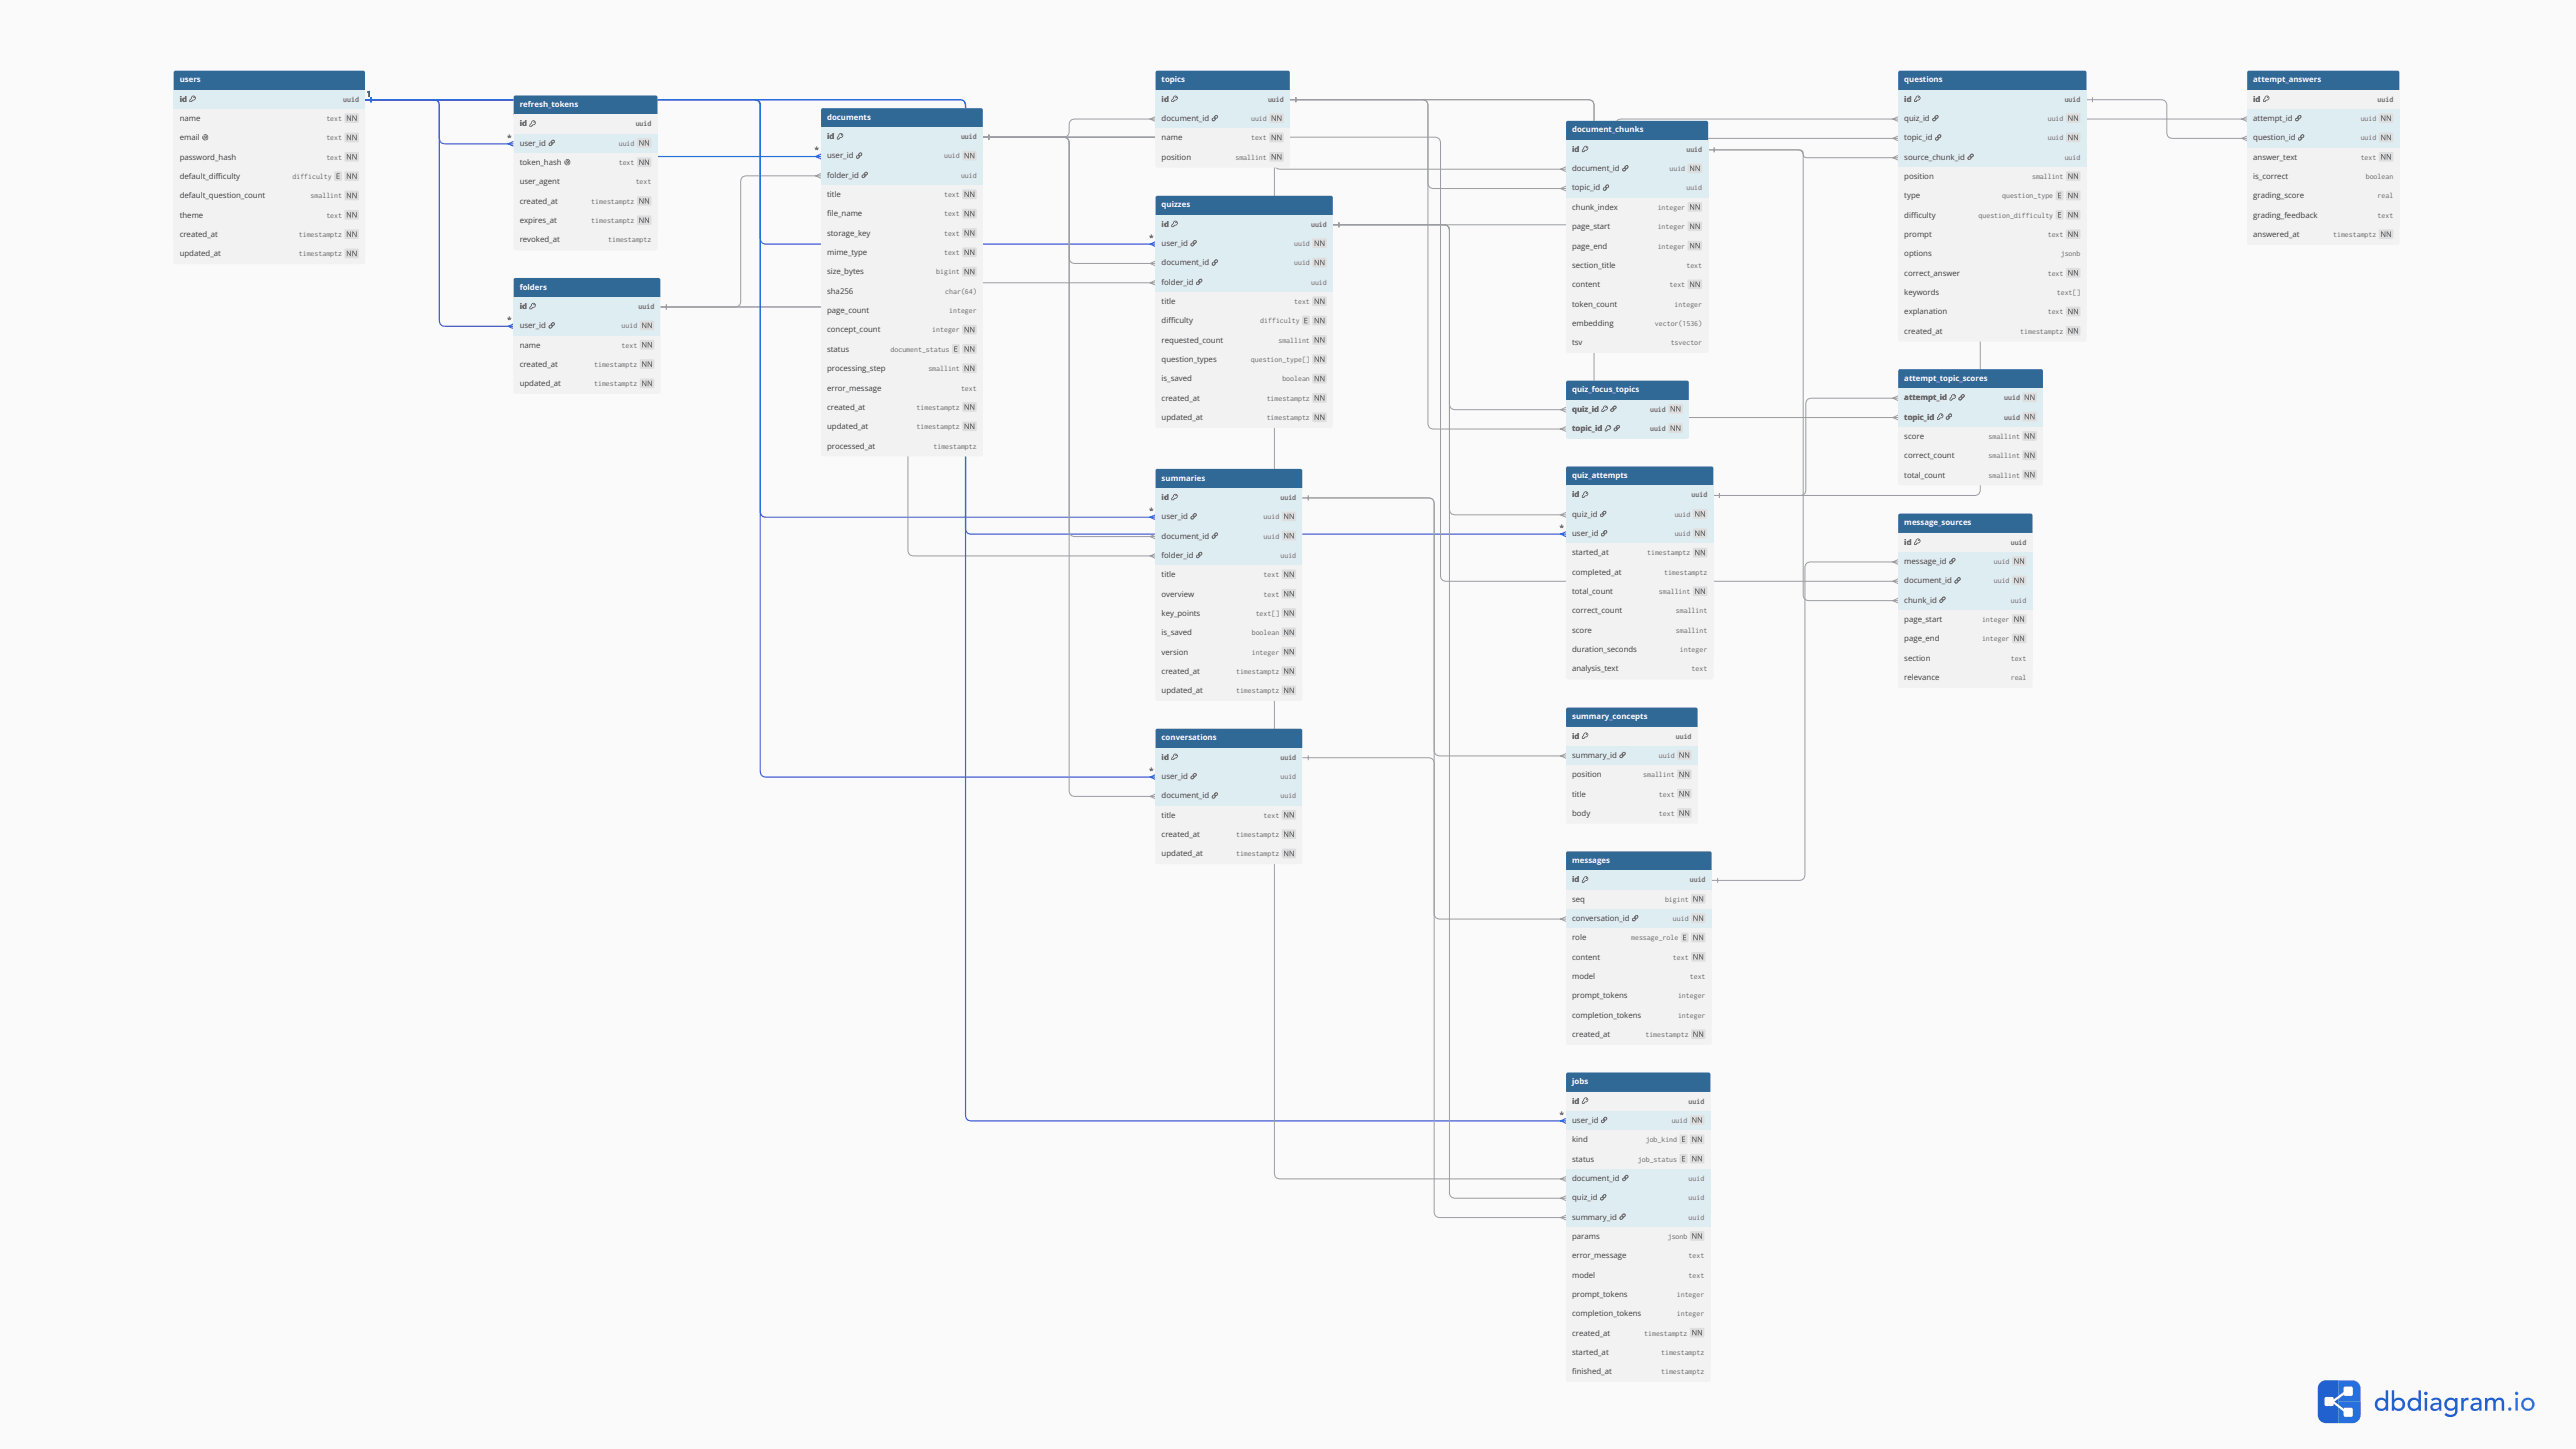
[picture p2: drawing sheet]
<svg xmlns="http://www.w3.org/2000/svg" width="677mm" height="381mm" viewBox="0 0 677 381" stroke-linecap="round" stroke-linejoin="round" font-family="sans-serif">
<defs><g id="words">
<g font-size="2.2">
<text x="96.5" y="25.4">1</text>
<text x="133.4" y="37">*</text>
<text x="214.2" y="40.4">*</text>
<text x="302.1" y="63.4">*</text>
<text x="133.4" y="85">*</text>
<text x="302.1" y="135.2">*</text>
<text x="410.1" y="139.7">*</text>
<text x="302.1" y="203.5">*</text>
<text x="410.1" y="293.9">*</text>
</g>
<g font-size="2.1" fill="#fff">
<text x="47.2" y="21.7">users</text>
<text x="305.4" y="21.7">topics</text>
<text x="500.7" y="21.7">questions</text>
<text x="592.5" y="21.7">attempt_answers</text>
<text x="136.6" y="28.2">refresh_tokens</text>
<text x="217.5" y="31.5">documents</text>
<text x="413.4" y="34.8">document_chunks</text>
<text x="305.4" y="54.5">quizzes</text>
<text x="136.6" y="76.1">folders</text>
<text x="500.7" y="100.1">attempt_topic_scores</text>
<text x="413.4" y="103.2">quiz_focus_topics</text>
<text x="413.4" y="125.7">quiz_attempts</text>
<text x="305.4" y="126.4">summaries</text>
<text x="500.7" y="138.1">message_sources</text>
<text x="413.4" y="189.1">summary_concepts</text>
<text x="305.4" y="194.7">conversations</text>
<text x="413.4" y="226.9">messages</text>
<text x="413.4" y="285.1">jobs</text>
</g>
<g font-size="2.1" fill="#2c2c2c">
<text x="47.2" y="26.7">id</text>
<text x="305.4" y="26.7">id</text>
<text x="500.7" y="26.7">id</text>
<text x="592.5" y="26.7">id</text>
<text x="136.6" y="33.2">id</text>
<text x="217.5" y="36.6">id</text>
<text x="413.4" y="39.9">id</text>
<text x="305.4" y="59.6">id</text>
<text x="136.6" y="81.2">id</text>
<text x="500.7" y="105.2">attempt_id</text>
<text x="413.4" y="108.2">quiz_id</text>
<text x="413.4" y="113.3">topic_id</text>
<text x="500.7" y="110.3">topic_id</text>
<text x="305.4" y="131.4">id</text>
<text x="413.4" y="130.8">id</text>
<text x="500.7" y="143.2">id</text>
<text x="413.4" y="194.2">id</text>
<text x="305.4" y="199.8">id</text>
<text x="413.4" y="232">id</text>
<text x="413.4" y="290.2">id</text>
</g>
<g font-size="2.1" fill="#6a6a6a">
<text x="90.3" y="26.7">uuid</text>
<text x="333.4" y="26.7">uuid</text>
<text x="542.9" y="26.7">uuid</text>
<text x="625.2" y="26.7">uuid</text>
<text x="85.8" y="31.8">text</text>
<text x="167.2" y="33.2">uuid</text>
<text x="329" y="31.8">uuid</text>
<text x="538.4" y="31.8">uuid</text>
<text x="620.7" y="31.8">uuid</text>
<text x="85.8" y="36.9">text</text>
<text x="85.8" y="42">text</text>
<text x="162.7" y="38.3">uuid</text>
<text x="248.2" y="41.7">uuid</text>
<text x="252.7" y="36.6">uuid</text>
<text x="324.8" y="42">smallint</text>
<text x="329" y="36.9">text</text>
<text x="443.4" y="39.9">uuid</text>
<text x="538.4" y="36.9">uuid</text>
<text x="542.9" y="42">uuid</text>
<text x="620.7" y="36.9">uuid</text>
<text x="620.7" y="42">text</text>
<text x="76.9" y="47.1">difficulty</text>
<text x="162.7" y="43.4">text</text>
<text x="252.7" y="46.8">uuid</text>
<text x="439" y="45">uuid</text>
<text x="534.3" y="47.1">smallint</text>
<text x="622.1" y="47.1">boolean</text>
<text x="81.7" y="52.2">smallint</text>
<text x="155.5" y="53.6">timestamptz</text>
<text x="167.2" y="48.5">text</text>
<text x="248.2" y="51.8">text</text>
<text x="443.4" y="50.1">uuid</text>
<text x="526.4" y="52.2">question_type</text>
<text x="625.2" y="52.2">real</text>
<text x="85.8" y="57.2">text</text>
<text x="155.5" y="58.7">timestamptz</text>
<text x="248.2" y="56.9">text</text>
<text x="344.7" y="59.6">uuid</text>
<text x="435.9" y="55.2">integer</text>
<text x="520.3" y="57.2">question_difficulty</text>
<text x="625.2" y="57.2">text</text>
<text x="78.6" y="62.3">timestamptz</text>
<text x="159.9" y="63.8">timestamptz</text>
<text x="248.2" y="62">text</text>
<text x="340.3" y="64.7">uuid</text>
<text x="435.9" y="60.3">integer</text>
<text x="435.9" y="65.3">integer</text>
<text x="538.4" y="62.3">text</text>
<text x="613.5" y="62.3">timestamptz</text>
<text x="78.6" y="67.4">timestamptz</text>
<text x="248.2" y="67.1">text</text>
<text x="340.3" y="69.8">uuid</text>
<text x="443.4" y="70.4">text</text>
<text x="541.9" y="67.4">jsonb</text>
<text x="246.2" y="72.2">bigint</text>
<text x="248.6" y="77.3">char(64)</text>
<text x="344.7" y="74.9">uuid</text>
<text x="439" y="75.5">text</text>
<text x="538.4" y="72.5">text</text>
<text x="540.8" y="77.6">text[]</text>
<text x="167.9" y="81.2">uuid</text>
<text x="249.6" y="82.3">integer</text>
<text x="340.3" y="80">text</text>
<text x="440.3" y="80.6">integer</text>
<text x="538.4" y="82.7">text</text>
<text x="163.5" y="86.3">uuid</text>
<text x="245.1" y="87.4">integer</text>
<text x="331.4" y="85">difficulty</text>
<text x="435.2" y="85.7">vector(1536)</text>
<text x="531.2" y="87.7">timestamptz</text>
<text x="163.5" y="91.4">text</text>
<text x="234.2" y="92.5">document_status</text>
<text x="328.9" y="95.2">question_type[]</text>
<text x="336.2" y="90.1">smallint</text>
<text x="439.3" y="90.8">tsvector</text>
<text x="156.2" y="96.5">timestamptz</text>
<text x="156.2" y="101.6">timestamptz</text>
<text x="244.1" y="97.6">smallint</text>
<text x="337.2" y="100.3">boolean</text>
<text x="241" y="107.8">timestamptz</text>
<text x="252.7" y="102.7">text</text>
<text x="333.1" y="105.4">timestamptz</text>
<text x="527" y="105.2">uuid</text>
<text x="241" y="112.8">timestamptz</text>
<text x="333.1" y="110.5">timestamptz</text>
<text x="433.9" y="108.2">uuid</text>
<text x="433.9" y="113.3">uuid</text>
<text x="527" y="110.3">uuid</text>
<text x="245.5" y="117.9">timestamptz</text>
<text x="522.9" y="115.4">smallint</text>
<text x="522.9" y="120.5">smallint</text>
<text x="522.9" y="125.6">smallint</text>
<text x="336.7" y="131.4">uuid</text>
<text x="444.8" y="130.8">uuid</text>
<text x="332.2" y="136.5">uuid</text>
<text x="440.3" y="135.9">uuid</text>
<text x="332.2" y="141.6">uuid</text>
<text x="440.3" y="141">uuid</text>
<text x="528.7" y="143.2">uuid</text>
<text x="336.7" y="146.7">uuid</text>
<text x="433.1" y="146.1">timestamptz</text>
<text x="524.3" y="148.3">uuid</text>
<text x="332.2" y="151.8">text</text>
<text x="437.6" y="151.1">timestamptz</text>
<text x="524.3" y="153.4">uuid</text>
<text x="330.2" y="161.9">text[]</text>
<text x="332.2" y="156.9">text</text>
<text x="436.2" y="156.2">smallint</text>
<text x="440.7" y="161.3">smallint</text>
<text x="528.7" y="158.4">uuid</text>
<text x="329.1" y="167">boolean</text>
<text x="440.7" y="166.4">smallint</text>
<text x="521.2" y="163.5">integer</text>
<text x="329.1" y="172.1">integer</text>
<text x="441.7" y="171.5">integer</text>
<text x="521.2" y="168.6">integer</text>
<text x="528.7" y="173.7">text</text>
<text x="325" y="177.2">timestamptz</text>
<text x="444.8" y="176.6">text</text>
<text x="528.7" y="178.8">real</text>
<text x="325" y="182.3">timestamptz</text>
<text x="440.7" y="194.2">uuid</text>
<text x="336.7" y="199.8">uuid</text>
<text x="436.2" y="199.3">uuid</text>
<text x="336.7" y="204.8">uuid</text>
<text x="336.7" y="209.9">uuid</text>
<text x="432.1" y="204.4">smallint</text>
<text x="436.2" y="209.4">text</text>
<text x="332.2" y="215">text</text>
<text x="436.2" y="214.5">text</text>
<text x="325" y="220.1">timestamptz</text>
<text x="325" y="225.2">timestamptz</text>
<text x="444.3" y="232">uuid</text>
<text x="437.8" y="237.1">bigint</text>
<text x="439.9" y="242.2">uuid</text>
<text x="428.9" y="247.3">message_role</text>
<text x="439.9" y="252.3">text</text>
<text x="444.3" y="257.4">text</text>
<text x="441.2" y="262.5">integer</text>
<text x="441.2" y="267.6">integer</text>
<text x="432.6" y="272.7">timestamptz</text>
<text x="444" y="290.2">uuid</text>
<text x="439.6" y="295.2">uuid</text>
<text x="430.7" y="305.4">job_status</text>
<text x="432.7" y="300.3">job_kind</text>
<text x="444" y="310.5">uuid</text>
<text x="444" y="315.6">uuid</text>
<text x="444" y="320.7">uuid</text>
<text x="438.5" y="325.7">jsonb</text>
<text x="444" y="330.8">text</text>
<text x="444" y="335.9">text</text>
<text x="440.9" y="341">integer</text>
<text x="440.9" y="346.1">integer</text>
<text x="432.3" y="351.2">timestamptz</text>
<text x="436.8" y="356.3">timestamptz</text>
<text x="436.8" y="361.3">timestamptz</text>
</g>
<g font-size="2.1" fill="#3c3c3c">
<text x="47.2" y="31.8">name</text>
<text x="305.4" y="31.8">document_id</text>
<text x="500.7" y="31.8">quiz_id</text>
<text x="592.5" y="31.8">attempt_id</text>
<text x="47.2" y="36.9">email</text>
<text x="47.2" y="42">password_hash</text>
<text x="136.6" y="38.3">user_id</text>
<text x="217.5" y="41.7">user_id</text>
<text x="305.4" y="36.9">name</text>
<text x="305.4" y="42">position</text>
<text x="500.7" y="36.9">topic_id</text>
<text x="500.7" y="42">source_chunk_id</text>
<text x="592.5" y="36.9">question_id</text>
<text x="592.5" y="42">answer_text</text>
<text x="47.2" y="47.1">default_difficulty</text>
<text x="136.6" y="43.4">token_hash</text>
<text x="217.5" y="46.8">folder_id</text>
<text x="413.4" y="45">document_id</text>
<text x="500.7" y="47.1">position</text>
<text x="592.5" y="47.1">is_correct</text>
<text x="47.2" y="52.2">default_question_count</text>
<text x="136.6" y="48.5">user_agent</text>
<text x="136.6" y="53.6">created_at</text>
<text x="217.5" y="51.8">title</text>
<text x="413.4" y="50.1">topic_id</text>
<text x="500.7" y="52.2">type</text>
<text x="592.5" y="52.2">grading_score</text>
<text x="47.2" y="57.2">theme</text>
<text x="136.6" y="58.7">expires_at</text>
<text x="217.5" y="56.9">file_name</text>
<text x="413.4" y="55.2">chunk_index</text>
<text x="500.7" y="57.2">difficulty</text>
<text x="592.5" y="57.2">grading_feedback</text>
<text x="47.2" y="62.3">created_at</text>
<text x="136.6" y="63.8">revoked_at</text>
<text x="217.5" y="62">storage_key</text>
<text x="305.4" y="64.7">user_id</text>
<text x="413.4" y="60.3">page_start</text>
<text x="413.4" y="65.3">page_end</text>
<text x="500.7" y="62.3">prompt</text>
<text x="592.5" y="62.3">answered_at</text>
<text x="47.2" y="67.4">updated_at</text>
<text x="217.5" y="67.1">mime_type</text>
<text x="305.4" y="69.8">document_id</text>
<text x="413.4" y="70.4">section_title</text>
<text x="500.7" y="67.4">options</text>
<text x="217.5" y="72.2">size_bytes</text>
<text x="217.5" y="77.3">sha256</text>
<text x="305.4" y="74.9">folder_id</text>
<text x="413.4" y="75.5">content</text>
<text x="500.7" y="72.5">correct_answer</text>
<text x="500.7" y="77.6">keywords</text>
<text x="217.5" y="82.3">page_count</text>
<text x="305.4" y="80">title</text>
<text x="413.4" y="80.6">token_count</text>
<text x="500.7" y="82.7">explanation</text>
<text x="136.6" y="86.3">user_id</text>
<text x="217.5" y="87.4">concept_count</text>
<text x="305.4" y="85">difficulty</text>
<text x="413.4" y="85.7">embedding</text>
<text x="500.7" y="87.7">created_at</text>
<text x="136.6" y="91.4">name</text>
<text x="217.5" y="92.5">status</text>
<text x="305.4" y="90.1">requested_count</text>
<text x="305.4" y="95.2">question_types</text>
<text x="413.4" y="90.8">tsv</text>
<text x="136.6" y="96.5">created_at</text>
<text x="136.6" y="101.6">updated_at</text>
<text x="217.5" y="97.6">processing_step</text>
<text x="305.4" y="100.3">is_saved</text>
<text x="217.5" y="102.7">error_message</text>
<text x="217.5" y="107.8">created_at</text>
<text x="305.4" y="105.4">created_at</text>
<text x="217.5" y="112.8">updated_at</text>
<text x="305.4" y="110.5">updated_at</text>
<text x="217.5" y="117.9">processed_at</text>
<text x="500.7" y="115.4">score</text>
<text x="500.7" y="120.5">correct_count</text>
<text x="500.7" y="125.6">total_count</text>
<text x="305.4" y="136.5">user_id</text>
<text x="413.4" y="135.9">quiz_id</text>
<text x="305.4" y="141.6">document_id</text>
<text x="413.4" y="141">user_id</text>
<text x="305.4" y="146.7">folder_id</text>
<text x="413.4" y="146.1">started_at</text>
<text x="500.7" y="148.3">message_id</text>
<text x="305.4" y="151.8">title</text>
<text x="413.4" y="151.1">completed_at</text>
<text x="500.7" y="153.4">document_id</text>
<text x="305.4" y="156.9">overview</text>
<text x="305.4" y="161.9">key_points</text>
<text x="413.4" y="156.2">total_count</text>
<text x="413.4" y="161.3">correct_count</text>
<text x="500.7" y="158.4">chunk_id</text>
<text x="305.4" y="167">is_saved</text>
<text x="413.4" y="166.4">score</text>
<text x="500.7" y="163.5">page_start</text>
<text x="305.4" y="172.1">version</text>
<text x="413.4" y="171.5">duration_seconds</text>
<text x="500.7" y="168.6">page_end</text>
<text x="500.7" y="173.7">section</text>
<text x="305.4" y="177.2">created_at</text>
<text x="413.4" y="176.6">analysis_text</text>
<text x="500.7" y="178.8">relevance</text>
<text x="305.4" y="182.3">updated_at</text>
<text x="413.4" y="199.3">summary_id</text>
<text x="305.4" y="204.8">user_id</text>
<text x="305.4" y="209.9">document_id</text>
<text x="413.4" y="204.4">position</text>
<text x="413.4" y="209.4">title</text>
<text x="305.4" y="215">title</text>
<text x="413.4" y="214.5">body</text>
<text x="305.4" y="220.1">created_at</text>
<text x="305.4" y="225.2">updated_at</text>
<text x="413.4" y="237.1">seq</text>
<text x="413.4" y="242.2">conversation_id</text>
<text x="413.4" y="247.3">role</text>
<text x="413.4" y="252.3">content</text>
<text x="413.4" y="257.4">model</text>
<text x="413.4" y="262.5">prompt_tokens</text>
<text x="413.4" y="267.6">completion_tokens</text>
<text x="413.4" y="272.7">created_at</text>
<text x="413.4" y="295.2">user_id</text>
<text x="413.4" y="300.3">kind</text>
<text x="413.4" y="305.4">status</text>
<text x="413.4" y="310.5">document_id</text>
<text x="413.4" y="315.6">quiz_id</text>
<text x="413.4" y="320.7">summary_id</text>
<text x="413.4" y="325.7">params</text>
<text x="413.4" y="330.8">error_message</text>
<text x="413.4" y="335.9">model</text>
<text x="413.4" y="341">prompt_tokens</text>
<text x="413.4" y="346.1">completion_tokens</text>
<text x="413.4" y="351.2">created_at</text>
<text x="413.4" y="356.3">started_at</text>
<text x="413.4" y="361.3">finished_at</text>
</g>
</g></defs>
<path d="M0 0h677.3v381h-677.3z" fill="#fafafa"/>
<path d="M614.9 362.9h3.7a2.15 2.15 0 0 1 2.1 2.2v3.4h-5.8z" fill="#428cff"/>
<path d="M614.9 368.5h5.8v3.6a2.16 2.16 0 0 1-2.1 2.1h-3.7z" fill="#2670de"/>
<path d="M610.1 363.6l.9-.6 .6-.1h3.3v11.3h-3.3a2.16 2.16 0 0 1-2.2-2.1v-7l.1-.6z" fill="#2161cf"/>
<g fill="#fff">
<path d="M612.5 368.8l4.7-3.4 .3 .5-4.7 3.3z"/>
<path d="M612.8 367.8l4.5 3.5-.3 .4-4.5-3.5z"/>
<path d="M611.4 367.4l1.8-.1 .4 .2v1.8l-.2 .4h-1.8l-.3-.2-.1-1.8zM616.3 364.8l.4-.2 1.7 .1 .2 .3v1.8l-.4 .2h-1.8l-.2-.4zM616.3 370.3l.4-.2 1.7 .1 .2 .4v1.7l-.4 .2h-1.8l-.2-.4z"/>
</g>
<path d="M624.9 368a1.64 1.64 0 0 1 2.4 .1v-2.5h.6v5.3h-.6v-.5a1.71 1.71 0 0 1-2.5 .1 1.71 1.71 0 0 1 .1-2.5zM625 369.3a1.15 1.15 0 0 0 2.3 0 1.15 1.15 0 0 0-2.3 0zM628.9 365.6h.6v2.5a1.68 1.68 0 0 1 2.4 0 1.68 1.68 0 0 1 0 2.3 1.68 1.68 0 0 1-2.4 0v.5h-.6zM629.5 369.3a1.15 1.15 0 0 0 2.3 0 1.15 1.15 0 0 0-2.3 0zM633.5 368a1.64 1.64 0 0 1 2.4 .1v-2.5h.7v5.3h-.7v-.5a1.71 1.71 0 0 1-2.5 .1 1.71 1.71 0 0 1 .1-2.5zM633.7 369.3a1.14 1.14 0 0 0 2.2 0 1.14 1.14 0 0 0-2.2 0zM637.4 366.4a.46 .46 0 0 1 .9 0 .46 .46 0 0 1-.9 0zM637.5 367.6h.7v3.3h-.7zM639.2 368a1.56 1.56 0 0 1 2.7 .6v2.3h-.5v-.5a1.17 1.17 0 0 1-1.6 .5 1.17 1.17 0 0 1-.5-1.6l.9-.4h1.1a.95 .95 0 0 0-.7-.9 .95 .95 0 0 0-1 .4zM639.8 369.6a.72 .72 0 0 0 .4 .9 .72 .72 0 0 0 .9-.3l.2-.9-1 .1zM643.2 368a1.62 1.62 0 0 1 2.4 .1v-.5h.6v3.3a1.97 1.97 0 0 1-1.4 1.7 1.97 1.97 0 0 1-2.1-.6l.5-.5a1.32 1.32 0 0 0 1.6 .5 1.32 1.32 0 0 0 .7-1.6 1.68 1.68 0 0 1-2.4 0 1.68 1.68 0 0 1 .1-2.4zM643.4 369.2a1.11 1.11 0 0 0 2.2 0 1.11 1.11 0 0 0-2.2 0zM647.1 367.6h.7v.5l.5-.5h.8l-.1 .6a.95 .95 0 0 0-1.2 1.1v1.6h-.7zM649.8 368a1.56 1.56 0 0 1 2.7 .6v2.3h-.6v-.5a1.18 1.18 0 0 1-1.6 .6 1.18 1.18 0 0 1-.5-1.7l.9-.4h1.2a.95 .95 0 0 0-.7-.9 .95 .95 0 0 0-1.1 .4zM650.4 369.6a.72 .72 0 0 0 .4 .9 .72 .72 0 0 0 .9-.3l.2-.9-1 .1zM653.4 367.6h.6l.1 .4a1.23 1.23 0 0 1 2 .1 1.25 1.25 0 0 1 1.6-.5 1.25 1.25 0 0 1 .7 1.4v1.9h-.6v-1.8a.81 .81 0 0 0-.8-1 .81 .81 0 0 0-.8 1v1.8h-.6v-1.7a.82 .82 0 0 0-.8-1.1 .82 .82 0 0 0-.7 1.1v1.7h-.7z" fill="#2161cf"/>
<path d="M659.5 370.5a.46 .46 0 0 1 .9 0 .46 .46 0 0 1-.9 0zM661.3 366.4a.46 .46 0 0 1 .9 0 .46 .46 0 0 1-.9 0zM661.4 367.6h.7v3.3h-.7zM662.9 369.2a1.77 1.77 0 0 1 3.5 0 1.77 1.77 0 0 1-3.5 0zM663.6 369.3a1.15 1.15 0 0 0 2.3 0 1.15 1.15 0 0 0-2.3 0z" fill="#428cff"/>
<g fill="none" stroke="#4759ff" stroke-width=".32">
<path d="M96 26.2h1.6M97.6 26.2h16.3a1.4 1.4 0 0 1 1.6 1.6v8.4a1.4 1.4 0 0 0 1.6 1.6h18M97.6 26.2h16.3a1.4 1.4 0 0 1 1.6 1.6v56.4a1.4 1.4 0 0 0 1.6 1.6h18M97.6 26.2h56.7a1.4 1.4 0 0 1 1.6 1.6v11.8a1.4 1.4 0 0 0 1.6 1.6h58.4M97.6 26.2h100.7a1.4 1.4 0 0 1 1.6 1.6v34.8a1.4 1.4 0 0 0 1.6 1.6h102.3M97.6 26.2h154.7a1.4 1.4 0 0 1 1.6 1.6v111.1a1.4 1.4 0 0 0 1.6 1.6h156.3M97.6 26.2h100.7a1.4 1.4 0 0 1 1.6 1.6v106.6a1.4 1.4 0 0 0 1.6 1.6h102.3M97.6 26.2h100.7a1.4 1.4 0 0 1 1.6 1.6v174.9a1.4 1.4 0 0 0 1.6 1.6h102.3M97.6 26.2h154.7a1.4 1.4 0 0 1 1.6 1.6v265.3a1.4 1.4 0 0 0 1.6 1.6h156.3M97.6 25.6v1.3M135.1 37.2l-1.5 .6 1.5 .7M215.9 40.5l-1.4 .7 1.4 .6"/>
<path d="M303.8 63.6l-1.4 .6 1.4 .6M135.1 85.2l-1.5 .6 1.5 .6M303.8 135.4l-1.4 .6 1.4 .6M411.8 139.8l-1.4 .7 1.4 .6M303.8 203.7l-1.4 .6 1.4 .7M411.8 294.1l-1.4 .6 1.4 .7"/>
</g>
<g fill="none" stroke="#9c9ca3" stroke-width=".26">
<path d="M258.4 36.1h1.6M260 36.1h73.5a1.4 1.4 0 0 1 1.6 1.6v5.2a1.4 1.4 0 0 0 1.6 1.6h75.1M260 36.1h19.5a1.4 1.4 0 0 1 1.6 1.6v30a1.4 1.4 0 0 0 1.6 1.6h21.1M260 36.1h19.5a1.4 1.4 0 0 1 1.6 1.6v101.8a1.4 1.4 0 0 0 1.6 1.6h21.1M260 36.1h19.5a1.4 1.4 0 0 1 1.6 1.6v170.1a1.4 1.4 0 0 0 1.6 1.6h21.1M260 36.1h117.2a1.4 1.4 0 0 1 1.6 1.6v113.6a1.4 1.4 0 0 0 1.6 1.5h118.7M260 36.1h73.5a1.4 1.4 0 0 1 1.6 1.6v270.7a1.4 1.4 0 0 0 1.6 1.6h75.1M260 35.4v1.3M303.8 31.3h-21.1a1.4 1.4 0 0 0-1.6 1.6 3.3 3.3 0 0 1-.4 2.8l-1.2 .4h-19.5M303.8 30.7l-1.4 .6 1.4 .6M339.1 26.2h1.6M340.7 26.2h33.2a1.4 1.4 0 0 1 1.6 1.6v20.2a1.4 1.4 0 0 0 1.6 1.6h34.7"/>
<path d="M340.7 26.2h33.2a1.4 1.4 0 0 1 1.6 1.6v83.4a1.4 1.4 0 0 0 1.6 1.6h34.7M340.7 26.2h76.8a1.4 1.4 0 0 1 1.6 1.6v7a1.4 1.4 0 0 0 1.6 1.6h78.4M340.7 26.2h76.8a1.4 1.4 0 0 1 1.6 1.6v80.4a1.4 1.4 0 0 0 1.6 1.6h78.4M340.7 25.6v1.3M449.1 39.4h1.6M450.7 39.4h22.4a1.07 1.07 0 0 1 1.1 1.4 .89 .89 0 0 0 1 .7h23.9M450.7 39.4h21.8a1.4 1.4 0 0 1 1.6 1.6v115.3a1.4 1.4 0 0 0 1.6 1.6h23.4M450.7 38.8v1.2M499.1 31.3h-72.7a1.4 1.4 0 0 0-1.6 1.6v24.6a1.4 1.4 0 0 1-1.6 1.6h-71.2M499.1 30.7l-1.4 .6 1.4 .6M499.1 35.8l-1.4 .6 1.4 .6M548.6 26.2h19.6a1.4 1.4 0 0 1 1.5 1.6v7a1.4 1.4 0 0 0 1.6 1.6h19.6"/>
<path d="M550.2 25.6v1.3M590.9 31.3h-68.6a1.4 1.4 0 0 0-1.6 1.6v95.8a1.4 1.4 0 0 1-1.6 1.6h-67M590.9 30.7l-1.5 .6 1.5 .6M590.9 35.8l-1.5 .6 1.5 .6M215.9 46.2h-19.6a1.4 1.4 0 0 0-1.5 1.6v31.3a1.4 1.4 0 0 1-1.6 1.6h-18M215.9 45.6l-1.4 .6 1.4 .7M350.5 59.1h1.5M352 59.1h27.5a1.4 1.4 0 0 1 1.6 1.6v45.4a1.4 1.4 0 0 0 1.6 1.6h29.1M352 59.1h27.5a1.4 1.4 0 0 1 1.6 1.6v73.1a1.4 1.4 0 0 0 1.6 1.6h29.1M352 59.1h27.5a1.4 1.4 0 0 1 1.6 1.6v252.8a1.4 1.4 0 0 0 1.6 1.6h29.1M352 58.5v1.2M411.8 43.9l-1.4 .6 1.4 .6"/>
<path d="M411.8 48.9l-1.4 .7 1.4 .6M499.1 40.8l-1.4 .7 1.4 .6M303.8 68.6l-1.4 .7 1.4 .6M303.8 74.4h-63.5a1.4 1.4 0 0 0-1.6 1.5v3.2a1.4 1.4 0 0 1-1.6 1.6h-61.9M303.8 73.7l-1.4 .7 1.4 .6M173.6 80.7h1.6M175.2 80.7h61.9a1.4 1.4 0 0 1 1.6 1.6v62.3a1.4 1.4 0 0 0 1.6 1.6h63.5M175.2 80.1v1.2M411.8 107.1l-1.4 .6 1.4 .7M411.8 112.2l-1.4 .6 1.4 .6M499.1 104.7h-22.7a1.4 1.4 0 0 0-1.6 1.6v22.4a1.4 1.4 0 0 1-1.6 1.6h-21.1M499.1 104.1l-1.4 .6 1.4 .6"/>
<path d="M499.1 109.2l-1.4 .6 1.4 .6M342.4 130.9h1.6M344 130.9h31.5a1.4 1.4 0 0 1 1.6 1.6v64.7a1.4 1.4 0 0 0 1.6 1.6h33.1M344 130.9h31.5a1.4 1.4 0 0 1 1.6 1.6v186.1a1.4 1.4 0 0 0 1.6 1.5h33.1M344 130.3v1.3M411.8 134.7l-1.4 .7 1.4 .6M450.5 130.3h1.6M452.1 129.6v1.3M303.8 140.5l-1.4 .6 1.4 .6M303.8 145.5l-1.4 .7 1.4 .6M499.1 152.2l-1.4 .6 1.4 .7M499.1 157.3l-1.4 .6 1.4 .7"/>
<path d="M499.1 147.8h-22.9a1.4 1.4 0 0 0-1.6 1.6v80.5a1.4 1.4 0 0 1-1.6 1.6h-23M499.1 147.1l-1.4 .7 1.4 .6M342.4 199.2h33.1a1.4 1.4 0 0 1 1.6 1.6v39.3a1.4 1.4 0 0 0 1.6 1.6h33.1M344 198.6v1.3M411.8 198.1l-1.4 .7 1.4 .6M303.8 208.8l-1.4 .6 1.4 .6M451.6 230.9v1.2M411.8 241l-1.4 .7 1.4 .6M411.8 309.3l-1.4 .7 1.4 .6M411.8 319.5l-1.4 .6 1.4 .7M411.8 314.4l-1.4 .7 1.4 .6"/>
</g>
<path d="M45.9 18.7l49.6-.1 .4 .2 .1 50.2-.3 .4h-49.6l-.4-.2v-50.1z" fill="#f2f2f2"/>
<path d="M45.9 18.7l49.6-.1 .5 .5v4.6h-50.3v-4.6z" fill="#306996"/>
<path d="M45.7 23.7h50.3v5.1h-50.3z" fill="#deedf2"/>
<path d="M50.6 25.4a.47 .47 0 0 1 .7 .3 .47 .47 0 0 1-.6 .5l-.4 .5h-.3v-.4zM50.4 25.3l-.6 1v.4l.6 .1 .2-.3a.79 .79 0 0 0 .7-1.2l-.4-.2zM50.9 25.6a.16 .16 0 0 0 .3 0 .16 .16 0 0 0-.3 0z" fill="#2b2b2b"/>
<path d="M45.7 28.8h50.3v5h-50.3z" fill="#f2f2f2"/>
<path d="M90.7 29.9h3.6v2.4l-3.6-.1z" fill="#dedede"/>
<g fill="#3d3d3d">
<path d="M91.2 30.3h.2l.7 1.2v-1.2h.2v1.5h-.2l-.7-1.2v1.2h-.2z"/>
<path d="M92.7 30.3h.2l.7 1.2v-1.2h.2v1.5h-.2l-.8-1.2v1.2h-.1z"/>
</g>
<path d="M45.7 33.8h50.3v5.1h-50.3z" fill="#f2f2f2"/>
<path d="M54.2 36.5l.1 .1-.2 .4zM53.9 36l.1 .4-.3 .6zM53.7 35.8a.41 .41 0 0 1 .6 0 .41 .41 0 0 1-.1 .6 .3 .3 0 0 0 0-.5 .3 .3 0 0 0-.5 .2l-.3 .7zM53.6 35.4a.8 .8 0 0 1 1 .3 .8 .8 0 0 1-.1 1v-.1a.74 .74 0 0 0 0-.9 .74 .74 0 0 0-.9-.2zM53.3 35.7l.2 .1-.3 .7z" fill="#3d3d3d"/>
<path d="M90.7 35h3.6v2.3h-3.6z" fill="#dedede"/>
<g fill="#3d3d3d">
<path d="M91.2 35.4h.2l.7 1.2v-1.2h.2v1.5h-.2l-.7-1.2v1.2h-.2z"/>
<path d="M92.7 35.4h.2l.7 1.2v-1.2h.2v1.5h-.2l-.8-1.2v1.2h-.1z"/>
</g>
<path d="M45.7 38.9h50.3v5.1h-50.3z" fill="#f2f2f2"/>
<path d="M90.7 40l3.6 .1v2.3h-3.6z" fill="#dedede"/>
<g fill="#3d3d3d">
<path d="M91.2 40.5h.2l.7 1.2v-1.2h.2v1.4h-.2l-.7-1.2v1.2h-.2z"/>
<path d="M92.7 40.5h.2l.7 1.2v-1.2h.2v1.4h-.2l-.8-1.2v1.2h-.1z"/>
</g>
<path d="M45.7 44h50.3v5.1h-50.3z" fill="#f2f2f2"/>
<path d="M90.7 45.1h3.6v2.4h-3.6z" fill="#dedede"/>
<g fill="#3d3d3d">
<path d="M91.2 45.6h.2l.7 1.2v-1.2h.2v1.4h-.2l-.7-1.2v1.2h-.2z"/>
<path d="M92.7 45.6h.2l.7 1.2v-1.2h.2v1.4h-.2l-.8-1.2v1.2h-.1z"/>
</g>
<path d="M88 45.1h1.9l-.1 2.4h-1.8z" fill="#dedede"/>
<path d="M88.5 45.6h.8v.2h-.6v.4h.6v.2h-.6v.5h.6v.1h-.8z" fill="#3d3d3d"/>
<path d="M45.7 49.1h50.3v5.1h-50.3z" fill="#f2f2f2"/>
<path d="M90.7 50.2h3.6v2.4h-3.6z" fill="#dedede"/>
<g fill="#3d3d3d">
<path d="M91.2 50.7h.2l.7 1.2v-1.2h.2v1.4h-.2l-.7-1.2v1.2h-.2z"/>
<path d="M92.7 50.7h.2l.7 1.2v-1.2h.2v1.4h-.2l-.8-1.2v1.2h-.1z"/>
</g>
<path d="M45.7 54.2h50.3v5.1h-50.3z" fill="#f2f2f2"/>
<path d="M90.7 55.3h3.6v2.4h-3.6z" fill="#dedede"/>
<g fill="#3d3d3d">
<path d="M91.2 55.8h.2l.7 1.2v-1.2h.2v1.4h-.2l-.7-1.2v1.2h-.2z"/>
<path d="M92.7 55.8h.2l.7 1.2v-1.2h.2v1.4h-.2l-.8-1.2v1.2h-.1z"/>
</g>
<path d="M45.7 59.3h50.3v5h-50.3z" fill="#f2f2f2"/>
<path d="M90.7 60.4h3.6v2.4l-3.6-.1z" fill="#dedede"/>
<g fill="#3d3d3d">
<path d="M91.2 60.9h.2l.7 1.2v-1.2h.2v1.4h-.2l-.7-1.2v1.2h-.2z"/>
<path d="M92.7 60.9h.2l.7 1.2v-1.2h.2v1.4h-.2l-.8-1.2v1.2h-.1z"/>
</g>
<path d="M45.7 64.3h50.3v4.7l-.5 .4h-49.4l-.4-.4z" fill="#f2f2f2"/>
<path d="M90.7 65.5h3.6v2.3h-3.6z" fill="#dedede"/>
<g fill="#3d3d3d">
<path d="M91.2 65.9h.2l.7 1.2v-1.2h.2v1.5h-.2l-.7-1.2v1.2h-.2z"/>
<path d="M92.7 65.9h.2l.7 1.2v-1.2h.2v1.5h-.2l-.8-1.2v1.2h-.1z"/>
</g>
<path d="M135.1 25.3l.4-.2h36.9l.4 .2 .1 40-.3 .4-37.1 .1-.4-.3z" fill="#f2f2f2"/>
<path d="M135.1 25.3l.4-.2h36.9l.5 .5v4.6h-37.8z" fill="#306996"/>
<path d="M135.1 30.2h37.8v5.1h-37.8z" fill="#f2f2f2"/>
<path d="M140 31.9a.47 .47 0 0 1 .7 .4 .47 .47 0 0 1-.6 .4l-.4 .5h-.3v-.3zM139.8 31.8l-.6 1v.5h.6l.2-.3a.79 .79 0 0 0 .7-1.2l-.4-.1zM140.3 32.1a.16 .16 0 0 0 .3 0 .16 .16 0 0 0-.3 0z" fill="#2b2b2b"/>
<path d="M135.1 35.3h37.8v5.1h-37.8z" fill="#deedf2"/>
<path d="M144.9 37.1l.2-.2a.45 .45 0 0 1 .8 .1 .45 .45 0 0 1-.5 .6l.2-.6h-.2l-.4 .3v.5l-.2-.2zM144.4 37.6l.3-.1-.2 .5 .3 .2 .4-.8a.6 .6 0 0 1-.1 .8 .6 .6 0 0 1-.9-.1z" fill="#3d3d3d"/>
<path d="M167.6 36.4h3.6v2.4h-3.6z" fill="#dedede"/>
<g fill="#3d3d3d">
<path d="M168.1 36.9h.2l.7 1.2v-1.2h.2v1.4h-.2l-.7-1.2v1.2h-.2z"/>
<path d="M169.6 36.9h.2l.7 1.2v-1.2h.2v1.4h-.2l-.8-1.2v1.2h-.1z"/>
</g>
<path d="M135.1 40.4h37.8v5h-37.8z" fill="#f2f2f2"/>
<path d="M149.4 43l.1 .1-.2 .4zM149.1 42.5l.1 .4-.3 .6zM148.9 42.3a.41 .41 0 0 1 .6 0 .41 .41 0 0 1-.1 .6 .3 .3 0 0 0 0-.5 .3 .3 0 0 0-.5 .2l-.3 .7zM148.8 41.9a.8 .8 0 0 1 1 .3 .8 .8 0 0 1-.1 1 .74 .74 0 0 0 0-1 .74 .74 0 0 0-.9-.2zM148.5 42.2l.2 .1-.3 .7z" fill="#3d3d3d"/>
<path d="M167.6 41.5h3.6v2.4l-3.6-.1z" fill="#dedede"/>
<g fill="#3d3d3d">
<path d="M168.1 41.9h.2l.7 1.2v-1.2h.2v1.5h-.2l-.7-1.2v1.2h-.2z"/>
<path d="M169.6 41.9h.2l.7 1.2v-1.2h.2v1.5h-.2l-.8-1.2v1.2h-.1z"/>
</g>
<g fill="#f2f2f2">
<path d="M135.1 45.4h37.8v5.1h-37.8z"/>
<path d="M135.1 50.5h37.8v5.1h-37.8z"/>
</g>
<path d="M167.6 51.6l3.6 .1v2.3h-3.6z" fill="#dedede"/>
<g fill="#3d3d3d">
<path d="M168.1 52.1h.2l.7 1.2v-1.2h.2v1.4h-.2l-.7-1.2v1.2h-.2z"/>
<path d="M169.6 52.1h.2l.7 1.2v-1.2h.2v1.4h-.2l-.8-1.2v1.2h-.1z"/>
</g>
<path d="M135.1 55.6h37.8v5.1h-37.8z" fill="#f2f2f2"/>
<path d="M167.6 56.7h3.6v2.4h-3.6z" fill="#dedede"/>
<g fill="#3d3d3d">
<path d="M168.1 57.2h.2l.7 1.2v-1.2h.2v1.4h-.2l-.7-1.2v1.2h-.2z"/>
<path d="M169.6 57.2h.2l.7 1.2v-1.2h.2v1.4h-.2l-.8-1.2v1.2h-.1z"/>
</g>
<g fill="#f2f2f2">
<path d="M135.1 60.7h37.8v4.6l-.5 .5h-36.9l-.4-.5z"/>
<path d="M135.1 73.3l.4-.2 37.9 .1 .2 .4v29.8l-.5 .2-37.8-.1-.2-.4z"/>
</g>
<path d="M135.1 73.3l.4-.2h37.6l.5 .5v4.6h-38.5z" fill="#306996"/>
<path d="M135.1 78.2h38.5v5.1h-38.5z" fill="#deedf2"/>
<path d="M140 79.9a.47 .47 0 0 1 .7 .3 .47 .47 0 0 1-.6 .5l-.4 .5h-.3v-.4zM139.8 79.8l-.6 1v.4l.6 .1 .2-.3a.79 .79 0 0 0 .7-1.2l-.4-.2zM140.3 80.1a.16 .16 0 0 0 .3 0 .16 .16 0 0 0-.3 0z" fill="#2b2b2b"/>
<path d="M135.1 83.3h38.5v5h-38.5z" fill="#deedf2"/>
<path d="M144.9 85.1l.2-.2a.45 .45 0 0 1 .8 .1 .45 .45 0 0 1-.5 .6l.2-.6h-.2l-.4 .3v.5l-.2-.3zM144.4 85.6l.3-.1-.2 .4 .3 .2 .4-.7a.6 .6 0 0 1-.1 .8 .6 .6 0 0 1-.9-.1z" fill="#3d3d3d"/>
<path d="M168.3 84.4h3.7l-.1 2.3h-3.6z" fill="#dedede"/>
<g fill="#3d3d3d">
<path d="M168.9 84.8h.1l.8 1.2v-1.2h.1v1.5h-.1l-.8-1.2v1.2h-.1z"/>
<path d="M170.3 84.8h.2l.8 1.2v-1.2h.1v1.5h-.2l-.7-1.2v1.2h-.2z"/>
</g>
<path d="M135.1 88.3h38.5v5.1h-38.5z" fill="#f2f2f2"/>
<path d="M168.3 89.5h3.7l-.1 2.3h-3.6z" fill="#dedede"/>
<g fill="#3d3d3d">
<path d="M168.9 89.9h.1l.8 1.2v-1.2h.1v1.5h-.1l-.8-1.2v1.2h-.1z"/>
<path d="M170.3 89.9h.2l.8 1.2v-1.2h.1v1.5h-.2l-.7-1.2v1.2h-.2z"/>
</g>
<path d="M135.1 93.4h38.5v5.1h-38.5z" fill="#f2f2f2"/>
<path d="M168.3 94.5l3.7 .1-.1 2.3h-3.6z" fill="#dedede"/>
<g fill="#3d3d3d">
<path d="M168.9 95h.1l.8 1.2v-1.2h.1v1.4h-.1l-.8-1.2v1.2h-.1z"/>
<path d="M170.3 95h.2l.8 1.2v-1.2h.1v1.4h-.2l-.7-1.2v1.2h-.2z"/>
</g>
<path d="M135.1 98.5h38.5v4.6l-.5 .5h-37.6l-.4-.5z" fill="#f2f2f2"/>
<path d="M168.3 99.6h3.7l-.1 2.4h-3.6z" fill="#dedede"/>
<g fill="#3d3d3d">
<path d="M168.9 100.1h.1l.8 1.2v-1.2h.1v1.4h-.1l-.8-1.2v1.2h-.1z"/>
<path d="M170.3 100.1h.2l.8 1.2v-1.2h.1v1.4h-.2l-.7-1.2v1.2h-.2z"/>
</g>
<path d="M216 28.7l.4-.3h41.5l.4 .3 .1 90.8-.2 .4-41.8 .1-.4-.3z" fill="#f2f2f2"/>
<path d="M216 28.7l.4-.3h41.5l.5 .5v4.6h-42.5z" fill="#306996"/>
<path d="M215.9 33.5h42.5v5.1h-42.5z" fill="#deedf2"/>
<path d="M220.9 35.2a.47 .47 0 0 1 .7 .4 .47 .47 0 0 1-.7 .5l-.4 .4h-.3v-.3zM220.7 35.2l-.6 .9-.1 .5 .6 .1 .2-.3a.79 .79 0 0 0 .7-1.2l-.4-.2zM221.1 35.5a.16 .16 0 0 0 .3 0 .16 .16 0 0 0-.3 0z" fill="#2b2b2b"/>
<path d="M215.9 38.6h42.5v5.1h-42.5z" fill="#deedf2"/>
<path d="M225.7 40.5l.2-.3a.45 .45 0 0 1 .8 .2 .45 .45 0 0 1-.5 .6l.2-.6-.2-.1-.3 .3-.1 .5-.2-.2zM225.2 41l.3-.1-.2 .4 .3 .2 .4-.8a.6 .6 0 0 1-.1 .9 .6 .6 0 0 1-.8-.2z" fill="#3d3d3d"/>
<path d="M253.1 39.7h3.6v2.4h-3.6z" fill="#dedede"/>
<g fill="#3d3d3d">
<path d="M253.6 40.2h.2l.8 1.2v-1.2h.1v1.4h-.2l-.7-1.2v1.2h-.2z"/>
<path d="M255.1 40.2h.2l.7 1.2v-1.2h.2v1.4h-.2l-.8-1.2v1.2h-.1z"/>
</g>
<path d="M215.9 43.7h42.5v5.1h-42.5z" fill="#deedf2"/>
<path d="M227.2 45.5l.2-.2a.45 .45 0 0 1 .8 .2 .45 .45 0 0 1-.5 .6l.2-.6-.2-.1-.4 .3v.5l-.2-.2zM226.7 46.1l.2-.2-.1 .5 .3 .2 .4-.8a.6 .6 0 0 1-.1 .8 .6 .6 0 0 1-.9-.1z" fill="#3d3d3d"/>
<path d="M215.9 48.8h42.5v5.1h-42.5z" fill="#f2f2f2"/>
<path d="M253.1 49.9h3.6v2.4h-3.6z" fill="#dedede"/>
<g fill="#3d3d3d">
<path d="M253.6 50.4h.2l.8 1.2v-1.2h.1v1.4h-.2l-.7-1.2v1.2h-.2z"/>
<path d="M255.1 50.4h.2l.7 1.2v-1.2h.2v1.4h-.2l-.8-1.2v1.2h-.1z"/>
</g>
<path d="M215.9 53.9h42.5v5h-42.5z" fill="#f2f2f2"/>
<path d="M253.1 55h3.6v2.4l-3.6-.1z" fill="#dedede"/>
<g fill="#3d3d3d">
<path d="M253.6 55.5h.2l.8 1.1v-1.1h.1v1.4h-.2l-.7-1.2v1.2h-.2z"/>
<path d="M255.1 55.5h.2l.7 1.1v-1.1h.2v1.4h-.2l-.8-1.2v1.2h-.1z"/>
</g>
<path d="M215.9 58.9h42.5v5.1h-42.5z" fill="#f2f2f2"/>
<path d="M253.1 60.1h3.6v2.3h-3.6z" fill="#dedede"/>
<g fill="#3d3d3d">
<path d="M253.6 60.5h.2l.8 1.2v-1.2h.1v1.5h-.2l-.7-1.2v1.2h-.2z"/>
<path d="M255.1 60.5h.2l.7 1.2v-1.2h.2v1.5h-.2l-.8-1.2v1.2h-.1z"/>
</g>
<path d="M215.9 64h42.5v5.1h-42.5z" fill="#f2f2f2"/>
<path d="M253.1 65.1l3.6 .1v2.3h-3.6z" fill="#dedede"/>
<g fill="#3d3d3d">
<path d="M253.6 65.6h.2l.8 1.2v-1.2h.1v1.5h-.2l-.7-1.3v1.3h-.2z"/>
<path d="M255.1 65.6h.2l.7 1.2v-1.2h.2v1.5h-.2l-.8-1.3v1.3h-.1z"/>
</g>
<path d="M215.9 69.1h42.5v5.1h-42.5z" fill="#f2f2f2"/>
<path d="M253.1 70.2h3.6v2.4h-3.6z" fill="#dedede"/>
<g fill="#3d3d3d">
<path d="M253.6 70.7h.2l.8 1.2v-1.2h.1v1.4h-.2l-.7-1.2v1.2h-.2z"/>
<path d="M255.1 70.7h.2l.7 1.2v-1.2h.2v1.4h-.2l-.8-1.2v1.2h-.1z"/>
</g>
<g fill="#f2f2f2">
<path d="M215.9 74.2h42.5v5.1h-42.5z"/>
<path d="M215.9 79.3h42.5v5.1h-42.5z"/>
<path d="M215.9 84.4h42.5v5.1h-42.5z"/>
</g>
<path d="M253.1 85.5h3.6v2.4l-3.6-.1z" fill="#dedede"/>
<g fill="#3d3d3d">
<path d="M253.6 86h.2l.8 1.2v-1.2h.1v1.4h-.2l-.7-1.2v1.2h-.2z"/>
<path d="M255.1 86h.2l.7 1.2v-1.2h.2v1.4h-.2l-.8-1.2v1.2h-.1z"/>
</g>
<path d="M215.9 89.5h42.5v5h-42.5z" fill="#f2f2f2"/>
<path d="M253.1 90.6h3.6v2.3h-3.6z" fill="#dedede"/>
<g fill="#3d3d3d">
<path d="M253.6 91h.2l.8 1.2v-1.2h.1v1.5h-.2l-.7-1.2v1.2h-.2z"/>
<path d="M255.1 91h.2l.7 1.2v-1.2h.2v1.5h-.2l-.8-1.2v1.2h-.1z"/>
</g>
<path d="M250.4 90.6h1.9v2.3h-1.9z" fill="#dedede"/>
<path d="M250.9 91h.8v.2h-.6v.5h.6v.1h-.6v.5h.6v.2h-.8z" fill="#3d3d3d"/>
<path d="M215.9 94.5h42.5v5.1h-42.5z" fill="#f2f2f2"/>
<path d="M253.1 95.7h3.6v2.3h-3.6z" fill="#dedede"/>
<g fill="#3d3d3d">
<path d="M253.6 96.1h.2l.8 1.2v-1.2h.1v1.5h-.2l-.7-1.2v1.2h-.2z"/>
<path d="M255.1 96.1h.2l.7 1.2v-1.2h.2v1.5h-.2l-.8-1.2v1.2h-.1z"/>
</g>
<g fill="#f2f2f2">
<path d="M215.9 99.6h42.5v5.1h-42.5z"/>
<path d="M215.9 104.7h42.5v5.1h-42.5z"/>
</g>
<path d="M253.1 105.8h3.6v2.4h-3.6z" fill="#dedede"/>
<g fill="#3d3d3d">
<path d="M253.6 106.3h.2l.8 1.2v-1.2h.1v1.4h-.2l-.7-1.2v1.2h-.2z"/>
<path d="M255.1 106.3h.2l.7 1.2v-1.2h.2v1.4h-.2l-.8-1.2v1.2h-.1z"/>
</g>
<path d="M215.9 109.8h42.5v5.1h-42.5z" fill="#f2f2f2"/>
<path d="M253.1 110.9h3.6v2.4h-3.6z" fill="#dedede"/>
<g fill="#3d3d3d">
<path d="M253.6 111.4h.2l.8 1.2v-1.2h.1v1.4h-.2l-.7-1.2v1.2h-.2z"/>
<path d="M255.1 111.4h.2l.7 1.2v-1.2h.2v1.4h-.2l-.8-1.2v1.2h-.1z"/>
</g>
<g fill="#f2f2f2">
<path d="M215.9 114.9h42.5v4.6l-.5 .5h-41.5l-.5-.5z"/>
<path d="M303.9 18.8l.4-.2 34.6 .1 .2 .4v24.7l-.4 .2-34.6-.1-.3-.4z"/>
</g>
<path d="M303.9 18.8l.4-.2h34.4l.4 .5v4.6h-35.3z" fill="#306996"/>
<path d="M303.8 23.7h35.3v5.1h-35.3z" fill="#deedf2"/>
<path d="M308.8 25.4a.47 .47 0 0 1 .7 .3 .47 .47 0 0 1-.6 .5l-.4 .5h-.3v-.4zM308.6 25.3l-.6 1v.4l.6 .1 .2-.3a.79 .79 0 0 0 .7-1.2l-.5-.2zM309 25.6a.2 .2 0 0 0 .4 0 .2 .2 0 0 0-.4 0z" fill="#2b2b2b"/>
<path d="M303.8 28.8h35.3v5h-35.3z" fill="#deedf2"/>
<path d="M319.2 30.6l.3-.2a.45 .45 0 0 1 .7 .1 .45 .45 0 0 1-.4 .6l.2-.6h-.3l-.3 .3-.1 .5-.2-.3zM318.7 31.1l.3-.1-.2 .4 .3 .2 .5-.7a.6 .6 0 0 1-.1 .8 .6 .6 0 0 1-.9-.1z" fill="#3d3d3d"/>
<path d="M333.8 29.9h3.7v2.4l-3.7-.1z" fill="#dedede"/>
<g fill="#3d3d3d">
<path d="M334.4 30.3h.2l.7 1.2v-1.2h.2v1.5h-.2l-.8-1.2v1.2h-.1z"/>
<path d="M335.8 30.3h.2l.8 1.2v-1.2h.1v1.5h-.2l-.7-1.2v1.2h-.2z"/>
</g>
<path d="M303.8 33.8h35.3v5.1h-35.3z" fill="#f2f2f2"/>
<path d="M333.8 35h3.7v2.3h-3.7z" fill="#dedede"/>
<g fill="#3d3d3d">
<path d="M334.4 35.4h.2l.7 1.2v-1.2h.2v1.5h-.2l-.8-1.2v1.2h-.1z"/>
<path d="M335.8 35.4h.2l.8 1.2v-1.2h.1v1.5h-.2l-.7-1.2v1.2h-.2z"/>
</g>
<path d="M303.8 38.9h35.3v4.6l-.4 .5h-34.4l-.5-.5z" fill="#f2f2f2"/>
<path d="M333.8 40l3.7 .1v2.3h-3.7z" fill="#dedede"/>
<g fill="#3d3d3d">
<path d="M334.4 40.5h.2l.7 1.2v-1.2h.2v1.4h-.2l-.8-1.2v1.2h-.1z"/>
<path d="M335.8 40.5h.2l.8 1.2v-1.2h.1v1.4h-.2l-.7-1.2v1.2h-.2z"/>
</g>
<path d="M412 31.8h36.7l.4 .2v60.3l-.2 .4-36.6 .1-.5-.2v-60.3z" fill="#f2f2f2"/>
<path d="M412 31.8h36.7l.4 .5v4.6h-37.3v-4.6z" fill="#306996"/>
<path d="M411.8 36.9h37.3v5h-37.3z" fill="#deedf2"/>
<path d="M416.8 38.6a.47 .47 0 0 1 .7 .3 .47 .47 0 0 1-.7 .5l-.4 .4h-.3v-.3zM416.5 38.5l-.5 1-.1 .4 .6 .1 .2-.3a.79 .79 0 0 0 .7-1.2l-.4-.2zM417 38.8a.16 .16 0 0 0 .3 0 .16 .16 0 0 0-.3 0z" fill="#2b2b2b"/>
<path d="M411.8 41.9h37.3v5.1h-37.3z" fill="#deedf2"/>
<path d="M427.2 43.8l.2-.2a.45 .45 0 0 1 .8 .1 .45 .45 0 0 1-.5 .6l.2-.6h-.2l-.3 .3-.1 .5-.2-.3zM426.7 44.3l.3-.1-.2 .4 .3 .2 .4-.8a.6 .6 0 0 1-.1 .9 .6 .6 0 0 1-.9-.2z" fill="#3d3d3d"/>
<path d="M443.8 43.1h3.7v2.3h-3.7z" fill="#dedede"/>
<g fill="#3d3d3d">
<path d="M444.4 43.5h.2l.7 1.2v-1.2h.2v1.5h-.2l-.8-1.2v1.2h-.1z"/>
<path d="M445.8 43.5h.2l.8 1.2v-1.2h.1v1.5h-.2l-.7-1.2v1.2h-.2z"/>
</g>
<path d="M411.8 47h37.3v5.1h-37.3z" fill="#deedf2"/>
<path d="M422.1 48.9l.2-.3a.45 .45 0 0 1 .8 .2 .45 .45 0 0 1-.5 .6l.2-.6h-.2l-.3 .2-.1 .6-.2-.3zM421.6 49.4l.3-.1-.2 .4 .3 .2 .4-.8a.6 .6 0 0 1-.1 .9 .6 .6 0 0 1-.8-.2z" fill="#3d3d3d"/>
<path d="M411.8 52.1h37.3v5.1h-37.3z" fill="#f2f2f2"/>
<path d="M443.8 53.2h3.7v2.4h-3.7z" fill="#dedede"/>
<g fill="#3d3d3d">
<path d="M444.4 53.7h.2l.7 1.2v-1.2h.2v1.4h-.2l-.8-1.2v1.2h-.1z"/>
<path d="M445.8 53.7h.2l.8 1.2v-1.2h.1v1.4h-.2l-.7-1.2v1.2h-.2z"/>
</g>
<path d="M411.8 57.2h37.3v5.1h-37.3z" fill="#f2f2f2"/>
<path d="M443.8 58.3h3.7v2.4h-3.7z" fill="#dedede"/>
<g fill="#3d3d3d">
<path d="M444.4 58.8h.2l.7 1.2v-1.2h.2v1.4h-.2l-.8-1.2v1.2h-.1z"/>
<path d="M445.8 58.8h.2l.8 1.2v-1.2h.1v1.4h-.2l-.7-1.2v1.2h-.2z"/>
</g>
<path d="M411.8 62.3h37.3v5.1h-37.3z" fill="#f2f2f2"/>
<path d="M443.8 63.4h3.7v2.4h-3.7z" fill="#dedede"/>
<g fill="#3d3d3d">
<path d="M444.4 63.9h.2l.7 1.2v-1.2h.2v1.4h-.2l-.8-1.2v1.2h-.1z"/>
<path d="M445.8 63.9h.2l.8 1.2v-1.2h.1v1.4h-.2l-.7-1.2v1.2h-.2z"/>
</g>
<g fill="#f2f2f2">
<path d="M411.8 67.4h37.3v5.1h-37.3z"/>
<path d="M411.8 72.5h37.3v5h-37.3z"/>
</g>
<path d="M443.8 73.6h3.7v2.3h-3.7z" fill="#dedede"/>
<g fill="#3d3d3d">
<path d="M444.4 74h.2l.7 1.2v-1.2h.2v1.5h-.2l-.8-1.2v1.2h-.1z"/>
<path d="M445.8 74h.2l.8 1.2v-1.2h.1v1.5h-.2l-.7-1.2v1.2h-.2z"/>
</g>
<g fill="#f2f2f2">
<path d="M411.8 77.5h37.3v5.1h-37.3z"/>
<path d="M411.8 82.6h37.3v5.1h-37.3z"/>
<path d="M411.8 87.7h37.3v4.6l-.4 .5h-36.4l-.5-.5z"/>
<path d="M303.9 51.7l.4-.2h45.7l.4 .2 .1 60.3-.3 .4-45.9 .1-.4-.2z"/>
</g>
<path d="M303.9 51.7l.4-.2h45.7l.5 .5v4.6h-46.7z" fill="#306996"/>
<path d="M303.8 56.6h46.7v5h-46.7z" fill="#deedf2"/>
<path d="M308.8 58.3a.47 .47 0 0 1 .7 .3 .47 .47 0 0 1-.6 .5l-.4 .4h-.3v-.3zM308.6 58.2l-.6 1v.4l.6 .1 .2-.3a.79 .79 0 0 0 .7-1.2l-.5-.2zM309 58.5a.2 .2 0 0 0 .4 0 .2 .2 0 0 0-.4 0z" fill="#2b2b2b"/>
<path d="M303.8 61.6h46.7v5.1h-46.7z" fill="#deedf2"/>
<path d="M313.7 63.5l.2-.2a.45 .45 0 0 1 .8 .1 .45 .45 0 0 1-.5 .6l.2-.6h-.3l-.3 .3-.1 .5-.2-.3zM313.1 64l.3-.1-.1 .4 .3 .2 .4-.8a.6 .6 0 0 1-.1 .9 .6 .6 0 0 1-.9-.2z" fill="#3d3d3d"/>
<path d="M345.1 62.8h3.7v2.3h-3.7z" fill="#dedede"/>
<g fill="#3d3d3d">
<path d="M345.7 63.2h.2l.7 1.2v-1.2h.2v1.5h-.2l-.8-1.2v1.2h-.1z"/>
<path d="M347.1 63.2h.2l.8 1.2v-1.2h.1v1.5h-.2l-.7-1.2v1.2h-.2z"/>
</g>
<path d="M303.8 66.7h46.7v5.1h-46.7z" fill="#deedf2"/>
<path d="M319.2 68.6l.3-.3a.45 .45 0 0 1 .7 .2 .45 .45 0 0 1-.4 .6l.2-.6h-.3l-.3 .2-.1 .6-.2-.3zM318.7 69.1l.3-.1-.2 .4 .3 .2 .5-.8a.6 .6 0 0 1-.1 .9 .6 .6 0 0 1-.9-.2z" fill="#3d3d3d"/>
<path d="M345.1 67.8l3.7 .1v2.3h-3.7z" fill="#dedede"/>
<g fill="#3d3d3d">
<path d="M345.7 68.3h.2l.7 1.2v-1.2h.2v1.5h-.2l-.8-1.2v1.2h-.1z"/>
<path d="M347.1 68.3h.2l.8 1.2v-1.2h.1v1.5h-.2l-.7-1.2v1.2h-.2z"/>
</g>
<path d="M303.8 71.8h46.7v5.1h-46.7z" fill="#deedf2"/>
<path d="M315.1 73.7l.3-.3a.45 .45 0 0 1 .7 .2 .45 .45 0 0 1-.4 .6l.2-.6-.3-.1-.3 .3-.1 .5-.2-.2zM314.6 74.2l.3-.1-.2 .4 .3 .2 .5-.8a.6 .6 0 0 1-.1 .9 .6 .6 0 0 1-.9-.2z" fill="#3d3d3d"/>
<path d="M303.8 76.9h46.7v5.1h-46.7z" fill="#f2f2f2"/>
<path d="M345.1 78h3.7v2.4h-3.7z" fill="#dedede"/>
<g fill="#3d3d3d">
<path d="M345.7 78.5h.2l.7 1.2v-1.2h.2v1.4h-.2l-.8-1.2v1.2h-.1z"/>
<path d="M347.1 78.5h.2l.8 1.2v-1.2h.1v1.4h-.2l-.7-1.2v1.2h-.2z"/>
</g>
<path d="M303.8 82h46.7v5.1h-46.7z" fill="#f2f2f2"/>
<path d="M345.1 83.1h3.7v2.4h-3.7z" fill="#dedede"/>
<g fill="#3d3d3d">
<path d="M345.7 83.6h.2l.7 1.2v-1.2h.2v1.4h-.2l-.8-1.2v1.2h-.1z"/>
<path d="M347.1 83.6h.2l.8 1.2v-1.2h.1v1.4h-.2l-.7-1.2v1.2h-.2z"/>
</g>
<path d="M342.4 83.1h1.9v2.4h-1.9z" fill="#dedede"/>
<path d="M343 83.6h.8v.1h-.6v.5h.5v.1h-.5v.6h.6v.1h-.8z" fill="#3d3d3d"/>
<path d="M303.8 87.1h46.7v5.1h-46.7z" fill="#f2f2f2"/>
<path d="M345.1 88.2h3.7v2.4l-3.7-.1z" fill="#dedede"/>
<g fill="#3d3d3d">
<path d="M345.7 88.7h.2l.7 1.2v-1.2h.2v1.4h-.2l-.8-1.2v1.2h-.1z"/>
<path d="M347.1 88.7h.2l.8 1.2v-1.2h.1v1.4h-.2l-.7-1.2v1.2h-.2z"/>
</g>
<path d="M303.8 92.2h46.7v5h-46.7z" fill="#f2f2f2"/>
<path d="M345.1 93.3h3.7v2.3h-3.7z" fill="#dedede"/>
<g fill="#3d3d3d">
<path d="M345.7 93.7h.2l.7 1.2v-1.2h.2v1.5h-.2l-.8-1.2v1.2h-.1z"/>
<path d="M347.1 93.7h.2l.8 1.2v-1.2h.1v1.5h-.2l-.7-1.2v1.2h-.2z"/>
</g>
<path d="M303.8 97.2h46.7v5.1h-46.7z" fill="#f2f2f2"/>
<path d="M345.1 98.4h3.7v2.3h-3.7z" fill="#dedede"/>
<g fill="#3d3d3d">
<path d="M345.7 98.8h.2l.7 1.2v-1.2h.2v1.5h-.2l-.8-1.2v1.2h-.1z"/>
<path d="M347.1 98.8h.2l.8 1.2v-1.2h.1v1.5h-.2l-.7-1.2v1.2h-.2z"/>
</g>
<path d="M303.8 102.3h46.7v5.1h-46.7z" fill="#f2f2f2"/>
<path d="M345.1 103.4h3.7v2.4h-3.7z" fill="#dedede"/>
<g fill="#3d3d3d">
<path d="M345.7 103.9h.2l.7 1.2v-1.2h.2v1.4h-.2l-.8-1.2v1.2h-.1z"/>
<path d="M347.1 103.9h.2l.8 1.2v-1.2h.1v1.4h-.2l-.7-1.2v1.2h-.2z"/>
</g>
<path d="M303.8 107.4h46.7v4.6l-.5 .5h-45.7l-.5-.5z" fill="#f2f2f2"/>
<path d="M345.1 108.5h3.7v2.4h-3.7z" fill="#dedede"/>
<g fill="#3d3d3d">
<path d="M345.7 109h.2l.7 1.2v-1.2h.2v1.4h-.2l-.8-1.2v1.2h-.1z"/>
<path d="M347.1 109h.2l.8 1.2v-1.2h.1v1.4h-.2l-.7-1.2v1.2h-.2z"/>
</g>
<path d="M412 100.2h31.8l.3 .4-.1 14.5-.4 .2h-31.6l-.2-.4v-14.3z" fill="#f2f2f2"/>
<path d="M412 100.2l31.6-.1 .5 .5v4.6h-32.3v-4.6z" fill="#306996"/>
<path d="M411.8 105.2h32.3v5.1h-32.3z" fill="#deedf2"/>
<g fill="#2b2b2b">
<path d="M421.9 106.9a.47 .47 0 0 1 .7 .3 .47 .47 0 0 1-.6 .5l-.4 .5h-.3v-.3zM421.7 106.8l-.6 1v.4l.5 .1 .3-.3a.79 .79 0 0 0 .7-1.2l-.5-.1zM422.1 107.1a.2 .2 0 0 0 .4 0 .2 .2 0 0 0-.4 0z"/>
<path d="M424.1 107l.2-.2a.45 .45 0 0 1 .7 .1 .45 .45 0 0 1-.4 .7l.2-.6-.3-.1-.3 .3-.1 .5-.2-.2zM423.5 107.5l.3-.1-.2 .5 .3 .2 .5-.8a.6 .6 0 0 1-.1 .8 .6 .6 0 0 1-.9-.1z"/>
</g>
<path d="M438.7 106.3h3.7v2.4h-3.7z" fill="#dedede"/>
<g fill="#3d3d3d">
<path d="M439.3 106.8h.2l.7 1.2v-1.2h.2v1.4h-.2l-.8-1.2v1.2h-.1z"/>
<path d="M440.7 106.8h.2l.8 1.2v-1.2h.1v1.4h-.2l-.7-1.2v1.2h-.2z"/>
</g>
<path d="M411.8 110.3h32.3v4.6l-.5 .4h-31.3l-.5-.4z" fill="#deedf2"/>
<g fill="#2b2b2b">
<path d="M422.8 112a.47 .47 0 0 1 .7 .3 .47 .47 0 0 1-.7 .5l-.4 .4h-.3v-.3zM422.6 111.9l-.6 1v.4l.5 .1 .3-.3a.79 .79 0 0 0 .7-1.2l-.5-.2zM423 112.2a.16 .16 0 0 0 .3 0 .16 .16 0 0 0-.3 0z"/>
<path d="M424.9 112.1l.3-.2a.45 .45 0 0 1 .7 .1 .45 .45 0 0 1-.4 .6l.1-.6h-.2l-.3 .3-.1 .5-.2-.3zM424.4 112.6l.3-.1-.2 .4 .3 .2 .5-.7a.6 .6 0 0 1-.2 .8 .6 .6 0 0 1-.8-.1z"/>
</g>
<path d="M438.7 111.4h3.7v2.4l-3.7-.1z" fill="#dedede"/>
<g fill="#3d3d3d">
<path d="M439.3 111.9h.2l.7 1.2v-1.2h.2v1.4h-.2l-.8-1.2v1.2h-.1z"/>
<path d="M440.7 111.9h.2l.8 1.2v-1.2h.1v1.4h-.2l-.7-1.2v1.2h-.2z"/>
</g>
<path d="M499.4 18.7l48.7-.1 .4 .2 .1 70.5-.2 .4-48.8 .1-.4-.3-.1-70.4z" fill="#f2f2f2"/>
<path d="M499.4 18.7l48.7-.1 .5 .5v4.6h-49.5v-4.6z" fill="#306996"/>
<path d="M499.1 23.7h49.5v5.1h-49.5z" fill="#deedf2"/>
<path d="M504.1 25.4a.47 .47 0 0 1 .7 .3 .47 .47 0 0 1-.6 .5l-.4 .5h-.4v-.4zM503.9 25.3l-.6 1v.4l.5 .1 .3-.3a.79 .79 0 0 0 .7-1.2l-.5-.2zM504.3 25.6a.16 .16 0 0 0 .3 0 .16 .16 0 0 0-.3 0z" fill="#2b2b2b"/>
<path d="M499.1 28.8h49.5v5h-49.5z" fill="#deedf2"/>
<path d="M508.7 30.6l.3-.2a.45 .45 0 0 1 .7 .1 .45 .45 0 0 1-.5 .6l.2-.6h-.2l-.3 .3-.1 .5-.2-.3zM508.2 31.1l.3-.1-.2 .4 .3 .2 .4-.7a.6 .6 0 0 1-.1 .8 .6 .6 0 0 1-.8-.1z" fill="#3d3d3d"/>
<path d="M543.3 29.9h3.6v2.4l-3.6-.1z" fill="#dedede"/>
<g fill="#3d3d3d">
<path d="M543.8 30.3h.2l.8 1.2v-1.2h.1v1.5h-.2l-.7-1.2v1.2h-.2z"/>
<path d="M545.3 30.3h.2l.7 1.2v-1.2h.2v1.5h-.2l-.8-1.2 .1 1.2h-.2z"/>
</g>
<path d="M499.1 33.8h49.5v5.1h-49.5z" fill="#deedf2"/>
<path d="M509.4 35.7l.3-.3a.45 .45 0 0 1 .7 .2 .45 .45 0 0 1-.4 .6l.2-.6h-.3l-.3 .3-.1 .5-.2-.3zM508.9 36.2l.3-.1-.2 .4 .3 .2 .5-.8a.6 .6 0 0 1-.1 .9 .6 .6 0 0 1-.9-.2z" fill="#3d3d3d"/>
<path d="M543.3 35h3.6v2.3h-3.6z" fill="#dedede"/>
<g fill="#3d3d3d">
<path d="M543.8 35.4h.2l.8 1.2v-1.2h.1v1.5h-.2l-.7-1.2v1.2h-.2z"/>
<path d="M545.3 35.4h.2l.7 1.2v-1.2h.2v1.5h-.2l-.8-1.2 .1 1.2h-.2z"/>
</g>
<path d="M499.1 38.9h49.5v5.1h-49.5z" fill="#deedf2"/>
<path d="M518 40.8l.2-.3a.45 .45 0 0 1 .8 .2 .45 .45 0 0 1-.5 .6l.2-.6h-.3l-.3 .2-.1 .6-.2-.3zM517.4 41.3l.3-.1-.2 .4 .3 .2 .5-.8a.6 .6 0 0 1-.1 .9 .6 .6 0 0 1-.9-.2z" fill="#3d3d3d"/>
<path d="M499.1 44h49.5v5.1h-49.5z" fill="#f2f2f2"/>
<path d="M543.3 45.1h3.6v2.4h-3.6z" fill="#dedede"/>
<g fill="#3d3d3d">
<path d="M543.8 45.6h.2l.8 1.2v-1.2h.1v1.4h-.2l-.7-1.2v1.2h-.2z"/>
<path d="M545.3 45.6h.2l.7 1.2v-1.2h.2v1.4h-.2l-.8-1.2 .1 1.2h-.2z"/>
</g>
<path d="M499.1 49.1h49.5v5.1h-49.5z" fill="#f2f2f2"/>
<path d="M543.3 50.2h3.6v2.4h-3.6z" fill="#dedede"/>
<g fill="#3d3d3d">
<path d="M543.8 50.7h.2l.8 1.2v-1.2h.1v1.4h-.2l-.7-1.2v1.2h-.2z"/>
<path d="M545.3 50.7h.2l.7 1.2v-1.2h.2v1.4h-.2l-.8-1.2 .1 1.2h-.2z"/>
</g>
<path d="M540.6 50.2h1.9v2.4h-1.9z" fill="#dedede"/>
<path d="M541.1 50.7h.8v.1h-.6v.5h.6v.1h-.6v.6h.6v.1h-.8z" fill="#3d3d3d"/>
<path d="M499.1 54.2h49.5v5.1h-49.5z" fill="#f2f2f2"/>
<path d="M543.3 55.3h3.6v2.4h-3.6z" fill="#dedede"/>
<g fill="#3d3d3d">
<path d="M543.8 55.8h.2l.8 1.2v-1.2h.1v1.4h-.2l-.7-1.2v1.2h-.2z"/>
<path d="M545.3 55.8h.2l.7 1.2v-1.2h.2v1.4h-.2l-.8-1.2 .1 1.2h-.2z"/>
</g>
<path d="M540.6 55.3h1.9v2.4h-1.9z" fill="#dedede"/>
<path d="M541.1 55.8h.8v.1h-.6v.5h.6v.1h-.6v.5h.6v.2h-.8z" fill="#3d3d3d"/>
<path d="M499.1 59.3h49.5v5h-49.5z" fill="#f2f2f2"/>
<path d="M543.3 60.4h3.6v2.4l-3.6-.1z" fill="#dedede"/>
<g fill="#3d3d3d">
<path d="M543.8 60.9h.2l.8 1.2v-1.2h.1v1.4h-.2l-.7-1.2v1.2h-.2z"/>
<path d="M545.3 60.9h.2l.7 1.2v-1.2h.2v1.4h-.2l-.8-1.2 .1 1.2h-.2z"/>
</g>
<g fill="#f2f2f2">
<path d="M499.1 64.3h49.5v5.1h-49.5z"/>
<path d="M499.1 69.4h49.5v5.1h-49.5z"/>
</g>
<path d="M543.3 70.5l3.6 .1v2.3h-3.6z" fill="#dedede"/>
<g fill="#3d3d3d">
<path d="M543.8 71h.2l.8 1.2v-1.2h.1v1.5h-.2l-.7-1.2v1.2h-.2z"/>
<path d="M545.3 71h.2l.7 1.2v-1.2h.2v1.5h-.2l-.8-1.2 .1 1.2h-.2z"/>
</g>
<g fill="#f2f2f2">
<path d="M499.1 74.5h49.5v5.1h-49.5z"/>
<path d="M499.1 79.6h49.5v5.1h-49.5z"/>
</g>
<path d="M543.3 80.7h3.6v2.4h-3.6z" fill="#dedede"/>
<g fill="#3d3d3d">
<path d="M543.8 81.2h.2l.8 1.2v-1.2h.1v1.4h-.2l-.7-1.2v1.2h-.2z"/>
<path d="M545.3 81.2h.2l.7 1.2v-1.2h.2v1.4h-.2l-.8-1.2 .1 1.2h-.2z"/>
</g>
<path d="M499.1 84.7h49.5v4.6l-.5 .5h-48.5l-.5-.5z" fill="#f2f2f2"/>
<path d="M543.3 85.8h3.6v2.4h-3.6z" fill="#dedede"/>
<g fill="#3d3d3d">
<path d="M543.8 86.3h.2l.8 1.2v-1.2h.1v1.4h-.2l-.7-1.2v1.2h-.2z"/>
<path d="M545.3 86.3h.2l.7 1.2v-1.2h.2v1.4h-.2l-.8-1.2 .1 1.2h-.2z"/>
</g>
<path d="M412 122.7h38l.4 .2 .1 55.2-.2 .4-38 .1-.5-.3v-55.2z" fill="#f2f2f2"/>
<path d="M412 122.7h38l.5 .4v4.6h-38.7v-4.6z" fill="#306996"/>
<path d="M411.8 127.7h38.7v5.1h-38.7z" fill="#deedf2"/>
<path d="M416.8 129.4a.47 .47 0 0 1 .7 .4 .47 .47 0 0 1-.7 .5l-.4 .4h-.3v-.3zM416.5 129.4l-.5 .9-.1 .5 .6 .1 .2-.3a.79 .79 0 0 0 .7-1.2l-.4-.2zM417 129.7a.16 .16 0 0 0 .3 0 .16 .16 0 0 0-.3 0z" fill="#2b2b2b"/>
<path d="M411.8 132.8h38.7v5.1h-38.7z" fill="#deedf2"/>
<path d="M421.4 134.7l.2-.3a.45 .45 0 0 1 .8 .2 .45 .45 0 0 1-.5 .6l.2-.6h-.3l-.3 .2v.5l-.3-.2zM420.9 135.2l.2-.1-.1 .4 .3 .2 .4-.8a.6 .6 0 0 1-.1 .9 .6 .6 0 0 1-.9-.2z" fill="#3d3d3d"/>
<path d="M445.2 133.9l3.6 .1v2.3h-3.6z" fill="#dedede"/>
<g fill="#3d3d3d">
<path d="M445.7 134.4h.2l.8 1.2v-1.2h.1v1.4h-.2l-.7-1.2v1.2h-.2z"/>
<path d="M447.2 134.4h.2l.7 1.2v-1.2h.2v1.4h-.2l-.8-1.2 .1 1.2h-.2z"/>
</g>
<path d="M411.8 137.9h38.7v5.1h-38.7z" fill="#deedf2"/>
<path d="M421.6 139.8l.2-.3a.45 .45 0 0 1 .8 .2 .45 .45 0 0 1-.5 .6l.2-.6-.2-.1-.3 .3-.1 .5-.2-.2zM421.1 140.3l.3-.1-.2 .4 .3 .2 .4-.8a.6 .6 0 0 1-.1 .9 .6 .6 0 0 1-.8-.2z" fill="#3d3d3d"/>
<path d="M445.2 139h3.6v2.4h-3.6z" fill="#dedede"/>
<g fill="#3d3d3d">
<path d="M445.7 139.5h.2l.8 1.2v-1.2h.1v1.4h-.2l-.7-1.2v1.2h-.2z"/>
<path d="M447.2 139.5h.2l.7 1.2v-1.2h.2v1.4h-.2l-.8-1.2 .1 1.2h-.2z"/>
</g>
<path d="M411.8 143h38.7v5.1h-38.7z" fill="#f2f2f2"/>
<path d="M445.2 144.1h3.6v2.4h-3.6z" fill="#dedede"/>
<g fill="#3d3d3d">
<path d="M445.7 144.6h.2l.8 1.2v-1.2h.1v1.4h-.2l-.7-1.2v1.2h-.2z"/>
<path d="M447.2 144.6h.2l.7 1.2v-1.2h.2v1.4h-.2l-.8-1.2 .1 1.2h-.2z"/>
</g>
<g fill="#f2f2f2">
<path d="M411.8 148.1h38.7v5.1h-38.7z"/>
<path d="M411.8 153.2h38.7v5h-38.7z"/>
</g>
<path d="M445.2 154.3h3.6v2.4l-3.6-.1z" fill="#dedede"/>
<g fill="#3d3d3d">
<path d="M445.7 154.8h.2l.8 1.1v-1.1h.1v1.4h-.2l-.7-1.2v1.2h-.2z"/>
<path d="M447.2 154.8h.2l.7 1.1v-1.1h.2v1.4h-.2l-.8-1.2 .1 1.2h-.2z"/>
</g>
<g fill="#f2f2f2">
<path d="M411.8 158.2h38.7v5.1h-38.7z"/>
<path d="M411.8 163.3h38.7v5.1h-38.7z"/>
<path d="M411.8 168.4h38.7v5.1h-38.7z"/>
<path d="M411.8 173.5h38.7v4.6l-.5 .5h-37.7l-.5-.5z"/>
<path d="M591.1 18.7l39.3-.1 .4 .2 .1 45.1-.3 .4h-39.2l-.5-.2v-45z"/>
</g>
<path d="M591.1 18.7l39.3-.1 .5 .5v4.6h-40v-4.6z" fill="#306996"/>
<path d="M590.9 23.7h40v5.1h-40z" fill="#f2f2f2"/>
<path d="M595.8 25.4a.47 .47 0 0 1 .7 .3 .47 .47 0 0 1-.6 .5l-.4 .5h-.3v-.4zM595.6 25.3l-.6 1v.4l.6 .1 .2-.3a.79 .79 0 0 0 .7-1.2l-.4-.2zM596.1 25.6a.16 .16 0 0 0 .3 0 .16 .16 0 0 0-.3 0z" fill="#2b2b2b"/>
<path d="M590.9 28.8h40v5h-40z" fill="#deedf2"/>
<path d="M604.1 30.6l.3-.2a.45 .45 0 0 1 .7 .1 .45 .45 0 0 1-.4 .6l.1-.6h-.2l-.3 .3-.1 .5-.2-.3zM603.6 31.1l.3-.1-.2 .4 .3 .2 .5-.7a.6 .6 0 0 1-.2 .8 .6 .6 0 0 1-.8-.1z" fill="#3d3d3d"/>
<path d="M625.6 29.9h3.6v2.4l-3.6-.1z" fill="#dedede"/>
<g fill="#3d3d3d">
<path d="M626.1 30.3h.2l.8 1.2-.1-1.2h.2v1.5h-.2l-.7-1.2v1.2h-.2z"/>
<path d="M627.6 30.3h.2l.7 1.2v-1.2h.2v1.5h-.2l-.8-1.2v1.2h-.1z"/>
</g>
<path d="M590.9 33.8h40v5.1h-40z" fill="#deedf2"/>
<path d="M604.9 35.7l.2-.3a.45 .45 0 0 1 .8 .2 .45 .45 0 0 1-.5 .6l.2-.6h-.2l-.4 .3v.5l-.2-.3zM604.4 36.2l.3-.1-.2 .4 .3 .2 .4-.8a.6 .6 0 0 1-.1 .9 .6 .6 0 0 1-.9-.2z" fill="#3d3d3d"/>
<path d="M625.6 35h3.6v2.3h-3.6z" fill="#dedede"/>
<g fill="#3d3d3d">
<path d="M626.1 35.4h.2l.8 1.2-.1-1.2h.2v1.5h-.2l-.7-1.2v1.2h-.2z"/>
<path d="M627.6 35.4h.2l.7 1.2v-1.2h.2v1.5h-.2l-.8-1.2v1.2h-.1z"/>
</g>
<path d="M590.9 38.9h40v5.1h-40z" fill="#f2f2f2"/>
<path d="M625.6 40l3.6 .1v2.3h-3.6z" fill="#dedede"/>
<g fill="#3d3d3d">
<path d="M626.1 40.5h.2l.8 1.2-.1-1.2h.2v1.4h-.2l-.7-1.2v1.2h-.2z"/>
<path d="M627.6 40.5h.2l.7 1.2v-1.2h.2v1.4h-.2l-.8-1.2v1.2h-.1z"/>
</g>
<g fill="#f2f2f2">
<path d="M590.9 44h40v5.1h-40z"/>
<path d="M590.9 49.1h40v5.1h-40z"/>
<path d="M590.9 54.2h40v5.1h-40z"/>
<path d="M590.9 59.3h40v4.6l-.5 .4h-39l-.5-.4z"/>
</g>
<path d="M625.6 60.4h3.6v2.4l-3.6-.1z" fill="#dedede"/>
<g fill="#3d3d3d">
<path d="M626.1 60.9h.2l.8 1.2-.1-1.2h.2v1.4h-.2l-.7-1.2v1.2h-.2z"/>
<path d="M627.6 60.9h.2l.7 1.2v-1.2h.2v1.4h-.2l-.8-1.2v1.2h-.1z"/>
</g>
<path d="M499.4 97.1h37.5l.3 .5-.1 29.7-.4 .3-37.3-.1-.3-.4v-29.5z" fill="#f2f2f2"/>
<path d="M499.4 97.1h37.3l.5 .5v4.6h-38.1v-4.6z" fill="#306996"/>
<path d="M499.1 102.2h38.1v5h-38.1z" fill="#deedf2"/>
<g fill="#2b2b2b">
<path d="M513.4 103.9a.47 .47 0 0 1 .7 .3 .47 .47 0 0 1-.6 .5l-.4 .4h-.3v-.3zM513.2 103.8l-.6 1v.4l.6 .1 .2-.3a.79 .79 0 0 0 .7-1.2l-.4-.2zM513.7 104.1a.16 .16 0 0 0 .3 0 .16 .16 0 0 0-.3 0z"/>
<path d="M515.6 104l.2-.2a.45 .45 0 0 1 .8 .1 .45 .45 0 0 1-.5 .6l.2-.6h-.2l-.3 .3-.1 .5-.2-.3zM515.1 104.5l.3-.1-.2 .4 .3 .2 .4-.7a.6 .6 0 0 1-.1 .8 .6 .6 0 0 1-.8-.1z"/>
</g>
<path d="M531.8 103.3h3.7v2.4l-3.7-.1z" fill="#dedede"/>
<g fill="#3d3d3d">
<path d="M532.4 103.8h.2l.7 1.1v-1.1h.2v1.4h-.2l-.8-1.2v1.2h-.1z"/>
<path d="M533.9 103.8h.1l.8 1.1v-1.1h.1v1.4h-.2l-.7-1.2v1.2h-.1z"/>
</g>
<path d="M499.1 107.2h38.1v5.1h-38.1z" fill="#deedf2"/>
<g fill="#2b2b2b">
<path d="M510.1 108.9a.47 .47 0 0 1 .7 .4 .47 .47 0 0 1-.6 .5l-.4 .4h-.3v-.3zM509.9 108.9l-.6 1v.4l.6 .1 .2-.3a.79 .79 0 0 0 .7-1.2l-.4-.2zM510.4 109.2a.16 .16 0 0 0 .3 0 .16 .16 0 0 0-.3 0z"/>
<path d="M512.3 109.1l.2-.2a.45 .45 0 0 1 .8 .1 .45 .45 0 0 1-.5 .6l.2-.6h-.3l-.3 .3v.5l-.3-.3zM511.8 109.6l.2-.1-.1 .4 .3 .2 .4-.8a.6 .6 0 0 1-.1 .9 .6 .6 0 0 1-.9-.2z"/>
</g>
<path d="M531.8 108.4h3.7v2.3h-3.7z" fill="#dedede"/>
<g fill="#3d3d3d">
<path d="M532.4 108.8h.2l.7 1.2v-1.2h.2v1.5h-.2l-.8-1.2v1.2h-.1z"/>
<path d="M533.9 108.8h.1l.8 1.2v-1.2h.1v1.5h-.2l-.7-1.2v1.2h-.1z"/>
</g>
<path d="M499.1 112.3h38.1v5.1h-38.1z" fill="#f2f2f2"/>
<path d="M531.8 113.4l3.7 .1v2.3h-3.7z" fill="#dedede"/>
<g fill="#3d3d3d">
<path d="M532.4 113.9h.2l.7 1.2v-1.2h.2v1.4h-.2l-.8-1.2v1.2h-.1z"/>
<path d="M533.9 113.9h.1l.8 1.2v-1.2h.1v1.4h-.2l-.7-1.2v1.2h-.1z"/>
</g>
<path d="M499.1 117.4h38.1v5.1h-38.1z" fill="#f2f2f2"/>
<path d="M531.8 118.5h3.7v2.4h-3.7z" fill="#dedede"/>
<g fill="#3d3d3d">
<path d="M532.4 119h.2l.7 1.2v-1.2h.2v1.4h-.2l-.8-1.2v1.2h-.1z"/>
<path d="M533.9 119h.1l.8 1.2v-1.2h.1v1.4h-.2l-.7-1.2v1.2h-.1z"/>
</g>
<path d="M499.1 122.5h38.1v4.6l-.5 .5h-37.1l-.5-.5z" fill="#f2f2f2"/>
<path d="M531.8 123.6h3.7v2.4h-3.7z" fill="#dedede"/>
<g fill="#3d3d3d">
<path d="M532.4 124.1h.2l.7 1.2v-1.2h.2v1.4h-.2l-.8-1.2v1.2h-.1z"/>
<path d="M533.9 124.1h.1l.8 1.2v-1.2h.1v1.4h-.2l-.7-1.2v1.2h-.1z"/>
</g>
<path d="M303.9 123.5l.4-.2h37.6l.4 .2 .1 60.3-.2 .4-37.9 .1-.4-.2z" fill="#f2f2f2"/>
<path d="M303.9 123.5l.4-.2h37.6l.5 .5v4.6h-38.6z" fill="#306996"/>
<path d="M303.8 128.4h38.6v5.1h-38.6z" fill="#deedf2"/>
<path d="M308.8 130.1a.47 .47 0 0 1 .7 .3 .47 .47 0 0 1-.6 .5l-.4 .5h-.3v-.4zM308.6 130l-.6 1v.4l.6 .1 .2-.3a.79 .79 0 0 0 .7-1.2l-.5-.2zM309 130.3a.2 .2 0 0 0 .4 0 .2 .2 0 0 0-.4 0z" fill="#2b2b2b"/>
<path d="M303.8 133.5h38.6v5h-38.6z" fill="#deedf2"/>
<path d="M313.7 135.3l.2-.2a.45 .45 0 0 1 .8 .1 .45 .45 0 0 1-.5 .6l.2-.6h-.3l-.3 .3-.1 .5-.2-.3zM313.1 135.8l.3-.1-.1 .4 .3 .2 .4-.7a.6 .6 0 0 1-.1 .8 .6 .6 0 0 1-.9-.1z" fill="#3d3d3d"/>
<path d="M337.1 134.6h3.6v2.4l-3.6-.1z" fill="#dedede"/>
<g fill="#3d3d3d">
<path d="M337.6 135.1h.2l.8 1.1v-1.1h.1v1.4h-.2l-.7-1.2v1.2h-.2z"/>
<path d="M339.1 135.1h.2l.7 1.1v-1.1h.2v1.4h-.2l-.8-1.2 .1 1.2h-.2z"/>
</g>
<path d="M303.8 138.5h38.6v5.1h-38.6z" fill="#deedf2"/>
<path d="M319.2 140.4l.3-.3a.45 .45 0 0 1 .7 .2 .45 .45 0 0 1-.4 .6l.2-.6h-.3l-.3 .3-.1 .5-.2-.3zM318.7 140.9l.3-.1-.2 .4 .3 .2 .5-.8a.6 .6 0 0 1-.1 .9 .6 .6 0 0 1-.9-.2z" fill="#3d3d3d"/>
<path d="M337.1 139.7h3.6v2.3h-3.6z" fill="#dedede"/>
<g fill="#3d3d3d">
<path d="M337.6 140.1h.2l.8 1.2v-1.2h.1v1.5h-.2l-.7-1.2v1.2h-.2z"/>
<path d="M339.1 140.1h.2l.7 1.2v-1.2h.2v1.5h-.2l-.8-1.2 .1 1.2h-.2z"/>
</g>
<path d="M303.8 143.6h38.6v5.1h-38.6z" fill="#deedf2"/>
<path d="M315.1 145.5l.3-.3a.45 .45 0 0 1 .7 .2 .45 .45 0 0 1-.4 .6l.2-.6h-.3l-.3 .2-.1 .6-.2-.3zM314.6 146l.3-.1-.2 .4 .3 .2 .5-.8a.6 .6 0 0 1-.1 .9 .6 .6 0 0 1-.9-.2z" fill="#3d3d3d"/>
<path d="M303.8 148.7h38.6v5.1h-38.6z" fill="#f2f2f2"/>
<path d="M337.1 149.8h3.6v2.4h-3.6z" fill="#dedede"/>
<g fill="#3d3d3d">
<path d="M337.6 150.3h.2l.8 1.2v-1.2h.1v1.4h-.2l-.7-1.2v1.2h-.2z"/>
<path d="M339.1 150.3h.2l.7 1.2v-1.2h.2v1.4h-.2l-.8-1.2 .1 1.2h-.2z"/>
</g>
<path d="M303.8 153.8h38.6v5.1h-38.6z" fill="#f2f2f2"/>
<path d="M337.1 154.9h3.6v2.4h-3.6z" fill="#dedede"/>
<g fill="#3d3d3d">
<path d="M337.6 155.4h.2l.8 1.2v-1.2h.1v1.4h-.2l-.7-1.2v1.2h-.2z"/>
<path d="M339.1 155.4h.2l.7 1.2v-1.2h.2v1.4h-.2l-.8-1.2 .1 1.2h-.2z"/>
</g>
<path d="M303.8 158.9h38.6v5.1h-38.6z" fill="#f2f2f2"/>
<path d="M337.1 160h3.6v2.4h-3.6z" fill="#dedede"/>
<g fill="#3d3d3d">
<path d="M337.6 160.5h.2l.8 1.2v-1.2h.1v1.4h-.2l-.7-1.2v1.2h-.2z"/>
<path d="M339.1 160.5h.2l.7 1.2v-1.2h.2v1.4h-.2l-.8-1.2 .1 1.2h-.2z"/>
</g>
<path d="M303.8 164h38.6v5.1h-38.6z" fill="#f2f2f2"/>
<path d="M337.1 165.1h3.6v2.4l-3.6-.1z" fill="#dedede"/>
<g fill="#3d3d3d">
<path d="M337.6 165.6h.2l.8 1.2v-1.2h.1v1.4h-.2l-.7-1.2v1.2h-.2z"/>
<path d="M339.1 165.6h.2l.7 1.2v-1.2h.2v1.4h-.2l-.8-1.2 .1 1.2h-.2z"/>
</g>
<path d="M303.8 169.1h38.6v5h-38.6z" fill="#f2f2f2"/>
<path d="M337.1 170.2h3.6v2.3h-3.6z" fill="#dedede"/>
<g fill="#3d3d3d">
<path d="M337.6 170.6h.2l.8 1.2v-1.2h.1v1.5h-.2l-.7-1.2v1.2h-.2z"/>
<path d="M339.1 170.6h.2l.7 1.2v-1.2h.2v1.5h-.2l-.8-1.2 .1 1.2h-.2z"/>
</g>
<path d="M303.8 174.1h38.6v5.1h-38.6z" fill="#f2f2f2"/>
<path d="M337.1 175.3h3.6v2.3h-3.6z" fill="#dedede"/>
<g fill="#3d3d3d">
<path d="M337.6 175.7h.2l.8 1.2v-1.2h.1v1.5h-.2l-.7-1.2v1.2h-.2z"/>
<path d="M339.1 175.7h.2l.7 1.2v-1.2h.2v1.5h-.2l-.8-1.2 .1 1.2h-.2z"/>
</g>
<path d="M303.8 179.2h38.6v4.6l-.5 .5h-37.6l-.5-.5z" fill="#f2f2f2"/>
<path d="M337.1 180.3h3.6v2.4h-3.6z" fill="#dedede"/>
<g fill="#3d3d3d">
<path d="M337.6 180.8h.2l.8 1.2v-1.2h.1v1.4h-.2l-.7-1.2v1.2h-.2z"/>
<path d="M339.1 180.8h.2l.7 1.2v-1.2h.2v1.4h-.2l-.8-1.2 .1 1.2h-.2z"/>
</g>
<path d="M411.8 186.3l.5-.2h33.8l.3 .4-.1 29.8-.4 .3-33.9-.1-.2-.4z" fill="#f2f2f2"/>
<path d="M412 186.1h33.9l.5 .4v4.6h-34.6v-4.6z" fill="#306996"/>
<path d="M411.8 191.1h34.6v5.1h-34.6z" fill="#f2f2f2"/>
<path d="M416.8 192.8a.47 .47 0 0 1 .7 .4 .47 .47 0 0 1-.7 .5l-.4 .4h-.3v-.3zM416.5 192.8l-.5 .9-.1 .5 .6 .1 .2-.3a.79 .79 0 0 0 .7-1.2l-.4-.2zM417 193.1a.16 .16 0 0 0 .3 0 .16 .16 0 0 0-.3 0z" fill="#2b2b2b"/>
<path d="M411.8 196.2h34.6v5.1h-34.6z" fill="#deedf2"/>
<path d="M426.4 198.1l.3-.3a.45 .45 0 0 1 .7 .2 .45 .45 0 0 1-.4 .6l.2-.6-.3-.1-.3 .3-.1 .5-.2-.2zM425.9 198.6l.3-.1-.2 .4 .3 .2 .5-.8a.6 .6 0 0 1-.1 .9 .6 .6 0 0 1-.9-.2z" fill="#3d3d3d"/>
<path d="M441.1 197.3h3.6v2.4h-3.6z" fill="#dedede"/>
<g fill="#3d3d3d">
<path d="M441.6 197.8h.2l.7 1.2v-1.2h.2v1.4h-.2l-.7-1.2v1.2h-.2z"/>
<path d="M443.1 197.8h.2l.7 1.2v-1.2h.2v1.4h-.2l-.8-1.2v1.2h-.1z"/>
</g>
<path d="M411.8 201.3h34.6v5.1h-34.6z" fill="#f2f2f2"/>
<path d="M441.1 202.4h3.6v2.4h-3.6z" fill="#dedede"/>
<g fill="#3d3d3d">
<path d="M441.6 202.9h.2l.7 1.2v-1.2h.2v1.4h-.2l-.7-1.2v1.2h-.2z"/>
<path d="M443.1 202.9h.2l.7 1.2v-1.2h.2v1.4h-.2l-.8-1.2v1.2h-.1z"/>
</g>
<path d="M411.8 206.4h34.6v5.1h-34.6z" fill="#f2f2f2"/>
<path d="M441.1 207.5h3.6v2.4h-3.6z" fill="#dedede"/>
<g fill="#3d3d3d">
<path d="M441.6 208h.2l.7 1.2v-1.2h.2v1.4h-.2l-.7-1.2v1.2h-.2z"/>
<path d="M443.1 208h.2l.7 1.2v-1.2h.2v1.4h-.2l-.8-1.2v1.2h-.1z"/>
</g>
<path d="M411.8 211.5h34.6v4.6l-.5 .5h-33.6l-.5-.5z" fill="#f2f2f2"/>
<path d="M441.1 212.6h3.6v2.4h-3.6z" fill="#dedede"/>
<g fill="#3d3d3d">
<path d="M441.6 213.1h.2l.7 1.2v-1.2h.2v1.4h-.2l-.7-1.2v1.2h-.2z"/>
<path d="M443.1 213.1h.2l.7 1.2v-1.2h.2v1.4h-.2l-.8-1.2v1.2h-.1z"/>
</g>
<path d="M304.1 191.7h38.1l.2 .4-.1 34.9-.4 .2-37.8-.1-.3-.4v-34.6z" fill="#f2f2f2"/>
<path d="M304.1 191.7l37.8-.1 .5 .5v4.6h-38.6v-4.6z" fill="#306996"/>
<path d="M303.8 196.7h38.6v5.1h-38.6z" fill="#deedf2"/>
<path d="M308.8 198.4a.47 .47 0 0 1 .7 .4 .47 .47 0 0 1-.6 .4l-.4 .5h-.3v-.3zM308.6 198.3l-.6 1v.5h.6l.2-.3a.79 .79 0 0 0 .7-1.2l-.5-.1zM309 198.6a.2 .2 0 0 0 .4 0 .2 .2 0 0 0-.4 0z" fill="#2b2b2b"/>
<path d="M303.8 201.8h38.6v5.1h-38.6z" fill="#deedf2"/>
<path d="M313.7 203.6l.2-.2a.45 .45 0 0 1 .8 .1 .45 .45 0 0 1-.5 .6l.2-.5-.3-.1-.3 .3-.1 .5-.2-.2zM313.1 204.1l.3-.1-.1 .5 .3 .2 .4-.8a.6 .6 0 0 1-.1 .8 .6 .6 0 0 1-.9-.1z" fill="#3d3d3d"/>
<path d="M303.8 206.9h38.6v5h-38.6z" fill="#deedf2"/>
<path d="M319.2 208.7l.3-.2a.45 .45 0 0 1 .7 .1 .45 .45 0 0 1-.4 .6l.2-.6h-.3l-.3 .3-.1 .5-.2-.3zM318.7 209.2l.3-.1-.2 .4 .3 .2 .5-.7a.6 .6 0 0 1-.1 .8 .6 .6 0 0 1-.9-.1z" fill="#3d3d3d"/>
<path d="M303.8 211.9h38.6v5.1h-38.6z" fill="#f2f2f2"/>
<path d="M337.1 213.1h3.6v2.3h-3.6z" fill="#dedede"/>
<g fill="#3d3d3d">
<path d="M337.6 213.5h.2l.8 1.2v-1.2h.1v1.5h-.2l-.7-1.2v1.2h-.2z"/>
<path d="M339.1 213.5h.2l.7 1.2v-1.2h.2v1.5h-.2l-.8-1.2 .1 1.2h-.2z"/>
</g>
<path d="M303.8 217h38.6v5.1h-38.6z" fill="#f2f2f2"/>
<path d="M337.1 218.1l3.6 .1v2.3h-3.6z" fill="#dedede"/>
<g fill="#3d3d3d">
<path d="M337.6 218.6h.2l.8 1.2v-1.2h.1v1.5h-.2l-.7-1.2v1.2h-.2z"/>
<path d="M339.1 218.6h.2l.7 1.2v-1.2h.2v1.5h-.2l-.8-1.2 .1 1.2h-.2z"/>
</g>
<path d="M303.8 222.1h38.6v4.6l-.5 .5h-37.6l-.5-.5z" fill="#f2f2f2"/>
<path d="M337.1 223.2h3.6v2.4h-3.6z" fill="#dedede"/>
<g fill="#3d3d3d">
<path d="M337.6 223.7h.2l.8 1.2v-1.2h.1v1.4h-.2l-.7-1.2v1.2h-.2z"/>
<path d="M339.1 223.7h.2l.7 1.2v-1.2h.2v1.4h-.2l-.8-1.2 .1 1.2h-.2z"/>
</g>
<path d="M412 223.9h37.6l.4 .2v50.1l-.2 .4-37.5 .1-.5-.2v-50.2z" fill="#f2f2f2"/>
<path d="M412 223.9h37.6l.4 .4v4.6h-38.2v-4.6z" fill="#306996"/>
<path d="M411.8 228.9h38.2v5.1h-38.2z" fill="#deedf2"/>
<path d="M416.8 230.6a.47 .47 0 0 1 .7 .4 .47 .47 0 0 1-.7 .5l-.4 .4h-.3v-.3zM416.5 230.6l-.5 1-.1 .4 .6 .1 .2-.3a.79 .79 0 0 0 .7-1.2l-.4-.2zM417 230.9a.16 .16 0 0 0 .3 0 .16 .16 0 0 0-.3 0z" fill="#2b2b2b"/>
<path d="M411.8 234h38.2v5.1h-38.2z" fill="#f2f2f2"/>
<path d="M444.7 235.1l3.7 .1v2.3h-3.7z" fill="#dedede"/>
<g fill="#3d3d3d">
<path d="M445.3 235.6h.2l.7 1.2v-1.2h.2v1.5h-.2l-.8-1.2v1.2h-.1z"/>
<path d="M446.7 235.6h.2l.8 1.2v-1.2h.1v1.5h-.2l-.7-1.2v1.2h-.2z"/>
</g>
<path d="M411.8 239.1h38.2v5.1h-38.2z" fill="#deedf2"/>
<path d="M429.8 241l.2-.3a.45 .45 0 0 1 .8 .2 .45 .45 0 0 1-.5 .6l.2-.6-.2-.1-.4 .3v.5l-.2-.2zM429.3 241.5l.3-.1-.2 .4 .3 .2 .4-.8a.6 .6 0 0 1-.1 .9 .6 .6 0 0 1-.9-.2z" fill="#3d3d3d"/>
<path d="M444.7 240.2h3.7v2.4h-3.7z" fill="#dedede"/>
<g fill="#3d3d3d">
<path d="M445.3 240.7h.2l.7 1.2v-1.2h.2v1.4h-.2l-.8-1.2v1.2h-.1z"/>
<path d="M446.7 240.7h.2l.8 1.2v-1.2h.1v1.4h-.2l-.7-1.2v1.2h-.2z"/>
</g>
<path d="M411.8 244.2h38.2v5.1h-38.2z" fill="#f2f2f2"/>
<path d="M444.7 245.3h3.7v2.4h-3.7z" fill="#dedede"/>
<g fill="#3d3d3d">
<path d="M445.3 245.8h.2l.7 1.2v-1.2h.2v1.4h-.2l-.8-1.2v1.2h-.1z"/>
<path d="M446.7 245.8h.2l.8 1.2v-1.2h.1v1.4h-.2l-.7-1.2v1.2h-.2z"/>
</g>
<path d="M442 245.3h1.9v2.4h-1.9z" fill="#dedede"/>
<path d="M442.6 245.8h.8v.1h-.7v.5h.6v.1h-.6v.6h.7v.1h-.8z" fill="#3d3d3d"/>
<path d="M411.8 249.3h38.2v5.1h-38.2z" fill="#f2f2f2"/>
<path d="M444.7 250.4h3.7v2.4h-3.7z" fill="#dedede"/>
<g fill="#3d3d3d">
<path d="M445.3 250.9h.2l.7 1.2v-1.2h.2v1.4h-.2l-.8-1.2v1.2h-.1z"/>
<path d="M446.7 250.9h.2l.8 1.2v-1.2h.1v1.4h-.2l-.7-1.2v1.2h-.2z"/>
</g>
<g fill="#f2f2f2">
<path d="M411.8 254.4h38.2v5.1h-38.2z"/>
<path d="M411.8 259.5h38.2v5h-38.2z"/>
<path d="M411.8 264.5h38.2v5.1h-38.2z"/>
<path d="M411.8 269.6h38.2v4.6l-.4 .5h-37.3l-.5-.5z"/>
</g>
<path d="M444.7 270.7h3.7v2.4h-3.7z" fill="#dedede"/>
<g fill="#3d3d3d">
<path d="M445.3 271.2h.2l.7 1.2v-1.2h.2v1.4h-.2l-.8-1.2v1.2h-.1z"/>
<path d="M446.7 271.2h.2l.8 1.2v-1.2h.1v1.4h-.2l-.7-1.2v1.2h-.2z"/>
</g>
<path d="M499.4 135.1h34.6l.4 .2v45l-.2 .4-34.6 .1-.4-.2-.1-45.1z" fill="#f2f2f2"/>
<path d="M499.4 135.1h34.6l.4 .4v4.6h-35.3v-4.6z" fill="#306996"/>
<path d="M499.1 140.1h35.3v5.1h-35.3z" fill="#f2f2f2"/>
<path d="M504.1 141.8a.47 .47 0 0 1 .7 .4 .47 .47 0 0 1-.6 .5l-.4 .4h-.4v-.3zM503.9 141.8l-.6 .9v.5l.5 .1 .3-.3a.79 .79 0 0 0 .7-1.2l-.5-.2zM504.3 142.1a.16 .16 0 0 0 .3 0 .16 .16 0 0 0-.3 0z" fill="#2b2b2b"/>
<path d="M499.1 145.2h35.3v5.1h-35.3z" fill="#deedf2"/>
<path d="M513.2 147.1l.2-.3a.45 .45 0 0 1 .8 .2 .45 .45 0 0 1-.5 .6l.2-.6-.3-.1-.3 .3-.1 .5-.2-.2zM512.6 147.6l.3-.1-.1 .4 .3 .2 .4-.8a.6 .6 0 0 1-.1 .9 .6 .6 0 0 1-.9-.2z" fill="#3d3d3d"/>
<path d="M529.1 146.3h3.7l-.1 2.4h-3.6z" fill="#dedede"/>
<g fill="#3d3d3d">
<path d="M529.7 146.8h.1l.8 1.2v-1.2h.1v1.4h-.1l-.8-1.2v1.2h-.1z"/>
<path d="M531.1 146.8h.2l.8 1.2v-1.2h.1v1.4h-.2l-.7-1.2v1.2h-.2z"/>
</g>
<path d="M499.1 150.3h35.3v5.1h-35.3z" fill="#deedf2"/>
<path d="M514.5 152.1l.3-.2a.45 .45 0 0 1 .7 .2 .45 .45 0 0 1-.4 .6l.1-.6-.2-.1-.3 .3-.1 .5-.2-.2zM514 152.7l.3-.2-.2 .5 .3 .2 .5-.8a.6 .6 0 0 1-.2 .9 .6 .6 0 0 1-.8-.2z" fill="#3d3d3d"/>
<path d="M529.1 151.4h3.7l-.1 2.4h-3.6z" fill="#dedede"/>
<g fill="#3d3d3d">
<path d="M529.7 151.9h.1l.8 1.2v-1.2h.1v1.4h-.1l-.8-1.2v1.2h-.1z"/>
<path d="M531.1 151.9h.2l.8 1.2v-1.2h.1v1.4h-.2l-.7-1.2v1.2h-.2z"/>
</g>
<path d="M499.1 155.4h35.3v5.1h-35.3z" fill="#deedf2"/>
<path d="M510.6 157.2l.2-.2a.45 .45 0 0 1 .8 .1 .45 .45 0 0 1-.5 .7l.2-.6-.3-.1-.3 .3v.5l-.3-.2zM510.1 157.7l.2-.1-.1 .5 .3 .2 .4-.8a.6 .6 0 0 1-.1 .8 .6 .6 0 0 1-.9-.1z" fill="#3d3d3d"/>
<path d="M499.1 160.5h35.3v5.1h-35.3z" fill="#f2f2f2"/>
<path d="M529.1 161.6h3.7l-.1 2.4h-3.6z" fill="#dedede"/>
<g fill="#3d3d3d">
<path d="M529.7 162.1h.1l.8 1.2v-1.2h.1v1.4h-.1l-.8-1.2v1.2h-.1z"/>
<path d="M531.1 162.1h.2l.8 1.2v-1.2h.1v1.4h-.2l-.7-1.2v1.2h-.2z"/>
</g>
<path d="M499.1 165.6h35.3v5h-35.3z" fill="#f2f2f2"/>
<path d="M529.1 166.7h3.7l-.1 2.3h-3.6z" fill="#dedede"/>
<g fill="#3d3d3d">
<path d="M529.7 167.1h.1l.8 1.2v-1.2h.1v1.5h-.1l-.8-1.2v1.2h-.1z"/>
<path d="M531.1 167.1h.2l.8 1.2v-1.2h.1v1.5h-.2l-.7-1.2v1.2h-.2z"/>
</g>
<g fill="#f2f2f2">
<path d="M499.1 170.6h35.3v5.1h-35.3z"/>
<path d="M499.1 175.7h35.3v4.6l-.4 .5h-34.4l-.5-.5z"/>
<path d="M412 282.1l37.3-.1 .4 .3v80.6l-.2 .4-37.2 .1-.5-.3v-80.6z"/>
</g>
<path d="M412 282.1l37.3-.1 .4 .5v4.6h-37.9v-4.6z" fill="#306996"/>
<path d="M411.8 287.1h37.9v5.1h-37.9z" fill="#f2f2f2"/>
<path d="M416.8 288.8a.47 .47 0 0 1 .7 .4 .47 .47 0 0 1-.7 .4l-.4 .5h-.3v-.3zM416.5 288.8l-.5 .9-.1 .5h.6l.2-.3a.79 .79 0 0 0 .7-1.1l-.4-.2zM417 289a.16 .16 0 0 0 .3 0 .16 .16 0 0 0-.3 0z" fill="#2b2b2b"/>
<path d="M411.8 292.2h37.9v5.1h-37.9z" fill="#deedf2"/>
<path d="M421.6 294l.2-.2a.45 .45 0 0 1 .8 .1 .45 .45 0 0 1-.5 .7l.2-.6-.2-.1-.3 .3-.1 .5-.2-.2zM421.1 294.5l.3-.1-.2 .5 .3 .2 .4-.8a.6 .6 0 0 1-.1 .8 .6 .6 0 0 1-.8-.1z" fill="#3d3d3d"/>
<path d="M444.4 293.3h3.7l-.1 2.4h-3.6z" fill="#dedede"/>
<g fill="#3d3d3d">
<path d="M445 293.8h.2l.7 1.2v-1.2h.1v1.4h-.1l-.8-1.2v1.2h-.1z"/>
<path d="M446.4 293.8h.2l.8 1.2v-1.2h.1v1.4h-.2l-.7-1.2v1.2h-.2z"/>
</g>
<path d="M411.8 297.3h37.9v5.1h-37.9z" fill="#f2f2f2"/>
<path d="M444.4 298.4h3.7l-.1 2.4-3.6-.1z" fill="#dedede"/>
<g fill="#3d3d3d">
<path d="M445 298.9h.2l.7 1.2v-1.2h.1v1.4h-.1l-.8-1.2v1.2h-.1z"/>
<path d="M446.4 298.9h.2l.8 1.2v-1.2h.1v1.4h-.2l-.7-1.2v1.2h-.2z"/>
</g>
<path d="M441.7 298.4h1.9v2.4l-1.9-.1z" fill="#dedede"/>
<path d="M442.3 298.9h.8v.1h-.7v.5h.6v.1h-.6v.5h.7v.2h-.8z" fill="#3d3d3d"/>
<path d="M411.8 302.4h37.9v5h-37.9z" fill="#f2f2f2"/>
<path d="M444.4 303.5h3.7l-.1 2.3h-3.6z" fill="#dedede"/>
<g fill="#3d3d3d">
<path d="M445 303.9h.2l.7 1.2v-1.2h.1v1.5h-.1l-.8-1.2v1.2h-.1z"/>
<path d="M446.4 303.9h.2l.8 1.2v-1.2h.1v1.5h-.2l-.7-1.2v1.2h-.2z"/>
</g>
<path d="M441.7 303.5h1.9v2.3h-1.9z" fill="#dedede"/>
<path d="M442.3 303.9h.8v.2h-.7v.5h.6v.1h-.6v.5h.7v.2h-.8z" fill="#3d3d3d"/>
<path d="M411.8 307.4h37.9v5.1h-37.9z" fill="#deedf2"/>
<path d="M427.2 309.3l.2-.3a.45 .45 0 0 1 .8 .2 .45 .45 0 0 1-.5 .6l.2-.6h-.2l-.3 .2-.1 .6-.2-.3zM426.7 309.8l.3-.1-.2 .4 .3 .2 .4-.8a.6 .6 0 0 1-.1 .9 .6 .6 0 0 1-.9-.2z" fill="#3d3d3d"/>
<path d="M411.8 312.5h37.9v5.1h-37.9z" fill="#deedf2"/>
<path d="M421.4 314.4l.2-.3a.45 .45 0 0 1 .8 .2 .45 .45 0 0 1-.5 .6l.2-.6-.3-.1-.3 .3v.5l-.3-.2zM420.9 314.9l.2-.1-.1 .4 .3 .2 .4-.8a.6 .6 0 0 1-.1 .9 .6 .6 0 0 1-.9-.2z" fill="#3d3d3d"/>
<path d="M411.8 317.6h37.9v5.1h-37.9z" fill="#deedf2"/>
<path d="M426.4 319.4l.3-.2a.45 .45 0 0 1 .7 .2 .45 .45 0 0 1-.4 .6l.2-.6-.3-.1-.3 .3-.1 .5-.2-.2zM425.9 320l.3-.2-.2 .5 .3 .2 .5-.8a.6 .6 0 0 1-.1 .9 .6 .6 0 0 1-.9-.2z" fill="#3d3d3d"/>
<path d="M411.8 322.7h37.9v5.1h-37.9z" fill="#f2f2f2"/>
<path d="M444.4 323.8h3.7l-.1 2.4h-3.6z" fill="#dedede"/>
<g fill="#3d3d3d">
<path d="M445 324.3h.2l.7 1.2v-1.2h.1v1.4h-.1l-.8-1.2v1.2h-.1z"/>
<path d="M446.4 324.3h.2l.8 1.2v-1.2h.1v1.4h-.2l-.7-1.2v1.2h-.2z"/>
</g>
<g fill="#f2f2f2">
<path d="M411.8 327.8h37.9v5.1h-37.9z"/>
<path d="M411.8 332.9h37.9v5h-37.9z"/>
<path d="M411.8 337.9h37.9v5.1h-37.9z"/>
<path d="M411.8 343h37.9v5.1h-37.9z"/>
<path d="M411.8 348.1h37.9v5.1h-37.9z"/>
</g>
<path d="M444.4 349.2h3.7l-.1 2.4h-3.6z" fill="#dedede"/>
<g fill="#3d3d3d">
<path d="M445 349.7h.2l.7 1.2v-1.2h.1v1.4h-.1l-.8-1.2v1.2h-.1z"/>
<path d="M446.4 349.7h.2l.8 1.2v-1.2h.1v1.4h-.2l-.7-1.2v1.2h-.2z"/>
</g>
<g fill="#f2f2f2">
<path d="M411.8 353.2h37.9v5.1h-37.9z"/>
<path d="M411.8 358.3h37.9v4.6l-.4 .5h-37l-.5-.5z"/>
</g>
<use href="#words"/>
</svg>
